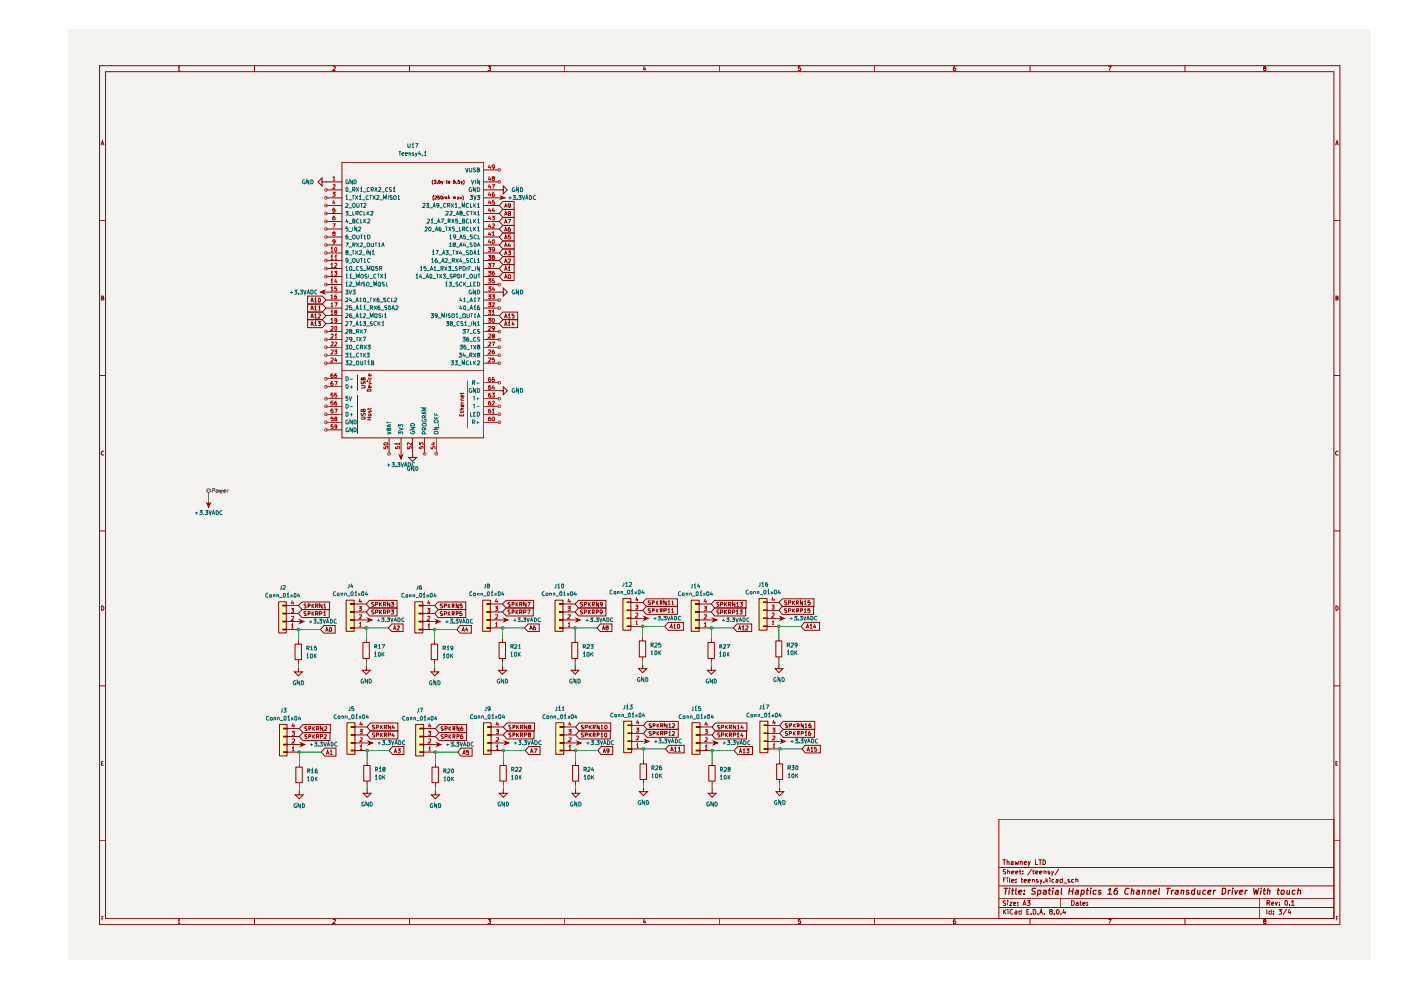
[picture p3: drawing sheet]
<svg xmlns="http://www.w3.org/2000/svg" width="297mm" height="210mm" viewBox="0 0 297 210" stroke-linecap="round" stroke-linejoin="round" font-family="sans-serif">
<path d="M14.5 6.4h276.1v197.1h-276.1z" fill="#f5f3ef"/>
<g fill="none" stroke="#910000" stroke-width=".21">
<path d="M21.1 13.9h263v182.1h-263zM22.4 15.2h260.4v179.6h-260.4zM37.8 14.4l.2-.3v.8M37.8 14.9h.4M54 13.9v1.3M70.6 14.2l.4-.1 .1 .3-.5 .5h.5M86.8 13.9v1.3M103.5 14.1h.5l-.3 .3 .3 .1v.4h-.5M119.7 13.9v1.3M136.6 14.1l-.2 .6h.5M136.8 14.4v.5M152.6 13.9v1.3"/>
<path d="M169.7 14.1h-.4v.4l.4-.1v.5h-.4M185.4 13.9v1.3M202.6 14.1l-.4 .2-.1 .5 .1 .1h.4v-.5h-.4l-.1 .2M218.4 13.9v1.3M235 14.1h.6l-.5 .8M251.2 13.9v1.3M268.1 14.4l-.2-.2 .4-.1 .1 .2-.1 .1-.4 .1 .1 .4h.3l.1-.3-.1-.2M21.4 30.8l.3-1 .3 1M21.5 30.5h.5M283.2 30.8l.3-1 .2 1M283.2 30.5h.5M21.1 46.8h1.3"/>
<path d="M282.8 46.8h1.3M21.1 79.6h1.3M21.5 63.2l.5-.1v-.2l-.5-.1v.8h.4l.1-.2-.2-.2M282.8 79.6h1.3M283.2 63.2l.5-.1v-.2l-.5-.1v.8h.4l.1-.2-.2-.2M22 95.7a.44 .44 0 0 0-.5 .2 .44 .44 0 0 0 .1 .6l.4-.1M283.7 95.7a.44 .44 0 0 0-.5 .2 .44 .44 0 0 0 .1 .6l.4-.1M21.1 112.6h1.3M282.8 112.6h1.3M21.5 128.5a.47 .47 0 0 1 .5 .4 .47 .47 0 0 1-.5 .5zM283.2 128.5a.47 .47 0 0 1 .5 .4 .47 .47 0 0 1-.5 .5zM21.1 145.4h1.3"/>
<path d="M282.8 145.4h1.3M21.1 178.3h1.3M21.5 161.8h.4M22 161.4h-.5v.9h.5M211.8 173.7h71v21.1h-71zM282.8 178.3h1.3M283.2 161.8h.4M283.7 161.4h-.5v.9h.5M21.6 194.7h.3M22 194.3h-.4v.8M37.8 195.2l.2-.3v.9M37.8 195.8h.4"/>
<path d="M54 194.8v1.2M70.6 195l.5-.1v.3l-.5 .6h.5M86.8 194.8v1.2M103.5 194.9h.5l-.3 .4 .3 .1v.3h-.5M119.7 194.8v1.2M136.6 194.9l-.2 .6h.5M136.8 195.2v.6M152.6 194.8v1.2M169.7 194.9h-.4v.5l.4-.1v.5l-.4-.1M185.4 194.8v1.2M202.6 194.9h-.3l-.2 .7 .1 .2 .4-.1v-.4h-.4l-.1 .2M211.8 192.4h71"/>
<path d="M211.8 190.5h71M211.8 187.8h71M211.8 183.9h71M212.6 182.3h.6M212.7 192.8v1M212.7 186.6h.3M212.9 193.3l.4 .5M212.9 182.3v1M213.2 191.1h-.5v.3l.5 .2v.3h-.5M213.2 186.1h-.5v1M213.2 184.4h-.5l.1 .4 .4 .2-.1 .3h-.4M213.3 192.8l-.6 .6"/>
<path d="M213.5 182.7l.3-.1 .1 .2v.5M213.5 182.3v1M213.6 186.1v.1M213.6 186.5v.6M213.6 191v.1M213.6 184.8l.5-.1v.6M213.6 184.4v.9M213.6 191.3v.7M213.7 192.8v.1M213.7 193.2v.6M214.1 191.3h.5l-.5 .7h.5M214.1 186.1l.1 1"/>
<path d="M214.4 182.7h.4v.6h-.4v-.3l.4-.1M214.5 186.8l.5-.2-.1-.1-.4 .1v.4l.4 .1M214.5 185l.5-.1-.1-.2-.4 .1v.4l.4 .1M214.7 192.9l-.2-.1-.3 .3v.5l.3 .2h.2M214.9 191.6h.4v-.3l-.4 .1v.5h.4M215.2 193.2h.4v.6M215.2 182.6l.2 .7 .1-.4 .3 .4 .2-.7M215.3 185l.5-.1v-.2l-.5 .1v.4l.5 .1M215.4 187v.1M215.4 186.5v.1M215.6 193.4l-.4 .1 .1 .3h.3M215.8 191.9v.1"/>
<path d="M215.8 191.4v.1M216.1 184.7h.4M216.3 184.4v.9h.2M216.3 182.7h.4v.6M216.3 182.6v.7M216.5 193.2h-.4l-.1 .1 .2 .5h.3M216.5 192.8v1M216.5 186.5h.4M216.6 186.1v.9l.3 .1M216.9 192l.3-1 .3 1M216.9 185.2v.1M216.9 184.7v.1"/>
<path d="M216.9 191.7h.6M217.1 186.8l.5-.2-.1-.1-.4 .1v.4l.4 .1M217.2 183l.5-.1-.2-.3-.3 .2v.3v.2h.4M217.7 193.3h.3M217.8 191h.6l-.4 .4h.3l.1 .4-.2 .2-.4-.1M218 186.8l.5-.2-.1-.1-.4 .1v.4l.4 .1M218 182.6l.2 .7M218.2 192.8h-.5v1h.5M218.4 194.8v1.2M218.4 182.6l-.4 1M218.6 193.8h.1M218.7 184.3l-.8 1.2"/>
<path d="M218.9 186.6h.4v.5M218.9 186.5v.6M218.9 184.7h.4M219.1 192.8a.52 .52 0 0 1 .6 .5 .52 .52 0 0 1-.6 .5zM219.1 184.4v.8l.2 .1M219.5 182.3v1h.5M219.6 185l.5-.1-.1-.2-.4 .1v.4l.4 .1M220.1 193.8h.1M220.1 186.5h-.4v.2l.5 .3-.5 .1M220.2 182.3h.6M220.4 193.8l.4-1 .2 1M220.4 185l.5-.1-.1-.2-.4 .1v.4l.4 .1"/>
<path d="M220.5 193.5h.4M220.5 186.5l.3 .6M220.5 182.3v1M220.9 186.5l-.4 .9M221.1 182.3h.3l.2 .2v.5l-.1 .3h-.4zM221.3 193.8h.1M221.3 187v.1M221.3 184.8h.5v.5M221.3 184.7v.6M221.8 186.1v1M221.9 186.7l.3 .4M222.2 186.5l-.4 .3"/>
<path d="M222.5 184.7h-.3v.3l.4 .2-.4 .1M222.6 186.1v.1M222.6 186.5v.6M222.7 193.3l-.2-.3 .5-.2 .1 .3-.6 .3 .2 .4h.3l.1-.2-.1-.3M223 184.7l.1 .6M223.4 184.7l-.4 .9M223.5 186.5l-.5 .1v.4l.5 .1M223.5 193.8h.1M223.9 186.5h.4v.6h-.4l.1-.4 .3-.1M224 193l.3-.2 .3 .4-.3 .6-.3-.2zM224.5 184.3l-.9 1.2M224.9 193.8h.1"/>
<path d="M224.9 190.5v1.9M225.2 186.1v1h-.4v-.6h.4M225.5 187.2h.7M225.6 192.7l-.3 .8h.7M225.8 193.2v.6M226.8 186.5h-.4v.2l.5 .3-.5 .1M227.2 191a.52 .52 0 0 1 .6 .5 .52 .52 0 0 1-.6 .5zM227.7 186.5h-.4l-.1 .1 .1 .5h.4M228.1 186.6h.4v.5M228.1 186.1v1M228.2 191.4l.3-.1 .1 .2v.5M228.6 191.6h-.3l-.2 .1 .2 .3 .3-.1"/>
<path d="M229 191.3h.3M229.1 191v.8l.2 .2M229.6 191.6h.5l-.2-.3-.3 .2v.3l.1 .2 .3-.1M230.5 191.9v.1M230.5 191.4v.1M235 194.9h.6l-.5 .9M251.2 194.8v1.2M267 190.5v4.3M268.1 195.3l-.2-.3 .4-.1v.4l-.4 .1 .1 .4h.3l.1-.3-.1-.2M268.6 192.8v1M268.6 191.4h.5l.1-.3-.1-.2h-.5v1M268.9 191.4l.3 .5"/>
<path d="M269.5 193.2h-.3l-.2 .1 .1 .5h.4M269.5 192.8v1M269.6 191.6l.5-.1-.2-.2-.3 .1v.4l.1 .1h.3M270 193.8h.1M270 193.2v.1M270.4 191.3l.2 .6 .2-.6M271.1 192.8h.6l-.3 .4 .3 .2-.1 .4h-.5M271.3 191.9h.1M271.3 191.3v.1M272.4 191.1l.2-.2 .4 .2v.7l-.3 .1-.3-.1zM272.8 192.7l-.8 1.3M273.3 192.7l-.1 .8h.6"/>
<path d="M273.4 191.9h.1M273.6 193.2v.6M273.8 191.3l.3-.4v1M273.8 191.9h.6M283.3 194.7h.3M283.7 194.3h-.4v.8"/>
</g>
<g fill="none" stroke="#910000" stroke-width=".25">
<path d="M212.9 188.3h.7M213.3 188.3l-.2 1.3M214 188.8l-.1 .8M214.1 188.3v.1M214.5 188.8h.5M214.7 188.3l-.1 1.2 .2 .1M215.4 188.3l-.1 1.2 .2 .1M216 189.2l.6-.2v-.2h-.5l-.2 .6 .2 .2 .4-.1M217.1 189.5v.1M217.2 188.8v.1M219.6 188.3h-.6l-.2 .3a.46 .46 0 0 0 .6 .4v.5h-.7M220 189.5h.6v-.7h-.5l-.2 1.2"/>
<path d="M221.3 188.8h.5v.8M221.8 189l-.6 .3 .1 .3 .5-.1M222.3 188.8h.5M222.5 188.3l-.1 1.1 .3 .2M223.2 188.8l-.1 .8M223.3 188.3v.1M223.9 188.8h.4v.8M224.4 189l-.7 .3v.2l.2 .1 .4-.1M225.1 188.3l-.1 1.2 .2 .1M226.7 188.9h.7M226.8 188.3l-.2 1.3M227.5 188.3l-.1 1.3"/>
<path d="M228.1 188.8h.5l-.1 .8M228.6 189l-.6 .3 .1 .3 .4-.1M229.2 189.5h.6v-.7h-.5l-.2 1.2M230.3 188.8h.5M230.6 188.3l-.2 1.1 .3 .2M231.3 188.8l-.1 .8M231.3 188.3v.1M232.4 188.8h-.5l-.1 .2v.5h.6M233.5 188.8h-.5l-.1 .1v.2l.4 .1 .2 .2-.3 .2-.3-.1M234.9 189.6h.8M235 188.7l.4-.4-.2 1.3M236.9 188.3h-.3a1.11 1.11 0 0 0-.4 1.2h.6l.1-.6-.4-.1-.3 .2"/>
<path d="M239.4 188.4l-.6-.1a.7 .7 0 0 0-.3 .7 .7 .7 0 0 0 .5 .6l.2-.1M239.9 188.8h.5l-.1 .8M240 188.3l-.2 1.3M241.1 188.8h.5l-.1 .8M241.6 189l-.7 .3 .2 .3 .4-.1M242.3 188.8h.5l-.1 .8M242.3 188.8l-.1 .8M243.4 188.8h.6v.8M243.4 188.8v.8M244.5 189.2l.6-.2v-.2h-.5l-.1 .6 .1 .2 .5-.1M245.8 188.3l-.2 1.1 .2 .2M247.3 188.3h.8"/>
<path d="M247.7 188.3l-.2 1.3M248.4 188.8v.8M248.9 188.8h-.3l-.2 .2M249.3 188.8h.5l-.1 .8M249.8 189l-.7 .3 .2 .3 .4-.1M250.5 188.8h.5l-.1 .8M250.5 188.8l-.1 .8M252.1 188.8h-.4l-.1 .1v.2l.3 .1 .2 .2-.3 .2-.3-.1M253.3 188.8h-.5l-.2 .6 .2 .2 .4-.1M253.4 188.3l-.2 1.3M253.9 188.8v.7h.5M254.5 188.8l-.1 .8"/>
<path d="M255.6 188.8h-.5l-.1 .6 .2 .2 .4-.1M256.1 189.2l.6-.2v-.2h-.5l-.1 .6 .1 .2 .5-.1M257.3 188.8l-.1 .8M257.8 188.8h-.3l-.2 .2M259.2 188.3h.5a.91 .91 0 0 1-.1 1.2l-.5 .1zM260.5 188.8l-.1 .8M260.9 188.8h-.3l-.1 .2M261.3 188.8l-.1 .8M261.4 188.3l-.1 .1M261.8 188.8l.2 .8 .4-.8M262.8 189.2l.6-.2v-.2h-.5l-.2 .6 .2 .2 .4-.1M264.1 188.8l-.2 .8"/>
<path d="M264.4 188.8h-.2l-.2 .2M265.8 188.3l.2 1.3 .3-.9 .2 .9 .4-1.3M267.4 188.3v.1M267.4 188.8l-.2 .8M267.8 188.8h.5M268.1 188.3l-.2 1.1 .4 .2M268.8 188.8h.5l-.1 .8M268.8 188.3l-.1 1.3M270.8 188.8h.5M271 188.3l-.1 1.2 .2 .1M271.7 188.8h.5l.1 .2-.3 .6-.4-.2zM272.9 188.8l-.1 .7h.5"/>
<path d="M273.4 188.8l-.1 .8M274.6 188.8h-.5l-.2 .6 .3 .2 .3-.1M275.2 188.8h.5v.8M275.3 188.3l-.2 1.3"/>
</g>
<g fill="#ffb">
<path d="M59.3 153.6h1.6v6.7h-1.6z"/>
<path d="M73.6 153.3h1.7v6.7h-1.7z"/>
<path d="M117.7 127.3h1.7v6.6h-1.7z"/>
<path d="M132.3 153h1.7v6.6h-1.7z"/>
<path d="M117.9 153.3h1.7v6.7h-1.7z"/>
<path d="M132.1 127h1.7v6.6h-1.7z"/>
<path d="M146.6 127.3h1.7v6.6h-1.7z"/>
<path d="M161 127h1.7v6.6h-1.7z"/>
<path d="M59.1 127.6h1.6v6.6h-1.6z"/>
<path d="M88 127.6h1.7v6.6h-1.7z"/>
<path d="M102.4 127.3h1.6v6.6h-1.6z"/>
<path d="M73.4 127.3h1.7v6.6h-1.7z"/>
<path d="M102.6 153.3h1.6v6.7h-1.6z"/>
<path d="M88.2 153.6h1.7v6.7h-1.7z"/>
<path d="M161.1 153h1.7v6.6h-1.7z"/>
<path d="M146.8 153.3h1.6v6.7h-1.6z"/>
</g>
<g fill="none" stroke="#910000" stroke-width=".21">
<path d="M68.3 38.6v-.9l-.9 .9 .9 .8v-.8h.8M69.1 38.6h.1M69.1 38.6h3.4M72.5 34.4h30.1v58.4h-30.1zM91.8 38.1l-.2 .3 .2 .8M92 38.2h.4l-.2 .3h.2v.3h-.4M92.7 38.8v.1M93.3 38.2h-.2l-.1 .2v.4l.2 .1 .2-.3h-.4M93.6 38.4l.2 .5 .1-.5M94.6 38.4h.3M94.7 38.2v.6l.2 .1M95 38.5h.4l-.1 .4-.3-.1z"/>
<path d="M96.5 38.2h-.3l-.1 .4 .4-.1v.2l-.1 .2-.3-.1M96.8 38.8v.1M97.5 38.2h-.4v.4h.4l-.1 .3-.3-.1M97.7 38.4l.2 .5 .1-.5M98.2 38.1l.2 .3-.2 .8M102.6 38.6h3.3M102.6 36h3.3M69.1 42h3.4M69.1 53.6h3.4M69.1 55.2h3.4M69.1 56.9h3.4M69.1 58.6h3.4"/>
<path d="M69.1 51.9h3.4M69.1 50.2h3.4M69.1 48.6h3.4M69.1 46.9h3.4M69.1 45.3h3.4M69.1 43.6h3.4M69.1 40.3h3.4M92 41.4l-.2 .2v.7l.2 .2M92.1 41.6h.5v.3l-.5 .3h.5M93.2 41.5h-.4v.4l.3-.1 .1 .4-.4-.1M93.5 41.6l.2-.1 .1 .2v.5l-.4-.2zM94.1 41.9l.2-.1 .1 .4"/>
<path d="M94.1 41.8v.4M94.4 41.9l.3-.1v.4M94.9 42.2l.2-.7 .3 .7M95 42h.3M96.1 41.9l.3-.1v.4M96.1 41.8v.4M96.4 41.9l.2-.1v.4M97 41.8l.3 .1v.3h-.3v-.2h.3M97.6 41.8l.3 .4M97.9 41.8l-.3 .4M98.1 41.4l.1 .3v.5l-.1 .3M102.6 42h3.9"/>
<path d="M102.6 53.6h3.3M102.6 55.2h3.3M102.6 56.9h3.3M102.6 58.6h3.3M102.6 51.9h3.3M102.6 50.2h3.3M102.6 48.6h3.3M102.6 46.9h3.3M102.6 45.3h3.3M102.6 43.6h3.3M102.6 40.3h3.3M105.9 40.3h.8v-.9l.9 .9-.9 .8v-.8"/>
<path d="M105.9 40.3h.1M106.2 41.6l.8 .4-.8 .2 .3-.2zM106.6 46.1h2.4v1.7h-2.4l-.7-.9zM106.6 47.8h2.4v1.6h-2.4l-.7-.8zM106.6 44.4h2.4v1.7h-2.4l-.7-.8zM106.6 42.7h2.4v1.7h-2.4l-.7-.8zM106.6 56.1h2.4v1.7h-2.4l-.7-.9zM106.6 57.8h2.4v1.7h-2.4l-.7-.9zM106.6 49.4h2.4v1.7h-2.4l-.7-.9zM106.6 52.8h2.4v1.6h-2.4l-.7-.8zM106.6 51.1h2.4v1.7h-2.4l-.7-.9zM106.6 54.4h2.4v1.7h-2.4l-.7-.9z"/>
<path d="M107 47.4l.2-.9 .4 .9M107 49.1l.2-.9 .4 .9M107 45.7l.2-.9 .4 .9M107 44l.2-.8 .4 .8M107 57.4l.2-.9 .4 .9M107 59.1l.2-.9 .4 .9M107 50.7l.2-.9 .4 .9M107 54.1l.2-.9 .4 .9M107 52.4l.2-.9 .4 .9M107 55.8l.2-.9 .4 .9M107 47.1h.5M107 48.8h.5"/>
<path d="M107 45.4h.5M107 43.8h.5M107 57.1h.5M107 58.8h.5M107 50.5h.5M107 53.8h.5M107 52.1h.5M107 55.5h.5M107.7 46.5h.5l-.3 .9M107.7 56.8l.3-.3v.9M107.7 53.2h.5l-.2 .4h.2v.4h-.5M107.7 55h.5v.2l-.5 .6h.5"/>
<path d="M107.7 57.4h.5M107.8 58.3l.3-.1 .1 .2-.1 .6a.39 .39 0 0 1-.4-.2 .39 .39 0 0 1 .1-.5zM107.9 45.3l-.2-.2 .2-.3 .3 .1v.3l-.5 .1 .1 .4 .4-.1v-.3h-.1M108 51.5l-.3 .6h.5M108.1 48.2h-.2l-.2 .7 .2 .2 .3-.1v-.4h-.5M108.1 51.8v.6M108.2 43.6l-.3 .1-.2-.4h.5v.5l-.4 .2M108.2 49.8h-.4l-.1 .4h.5v.4h-.5M65.2 67.8h3.2l.7 .8-.7 .9h-3.2zM65.2 64.5h3.2l.7 .8-.7 .9h-3.2zM65.2 62.8h3.2l.7 .8-.7 .9h-3.2zM65.2 66.2h3.2l.7 .7-.7 .9h-3.2z"/>
<path d="M65.9 69l.3-.8 .3 .8M65.9 65.7l.3-.8 .3 .8M65.9 64.1l.3-.9 .3 .9M65.9 67.4l.3-.8 .3 .8M66 67.2h.4M66 68.9h.4M66 65.5h.4M66 63.8h.4M66.7 68.5l.2-.3v.8M66.7 65.2l.2-.3v.8M66.7 63.5l.2-.3v.9M66.7 66.8l.2-.2v.8"/>
<path d="M66.7 67.4h.5M66.7 69h.5M66.7 65.7h.5M66.7 64.1h.5M67.4 68.2h.5l-.2 .3 .2 .1v.4h-.5M67.5 65.2l.3-.3v.8M67.5 66.7l.3-.1 .1 .3-.5 .5h.5M67.5 65.7h.4M67.7 63.2l.2 .2-.1 .7h-.2l-.1-.2v-.5zM67.9 61.9l.9-.3-.4 .3 .4 .4zM68.4 61.9h4.1M69.1 60.3h3.4"/>
<path d="M69.1 63.6h3.4M69.1 65.3h3.4M69.1 66.9h3.4M69.1 68.6h3.4M69.1 70.3h3.4M69.1 72h3.4M69.1 73.6h3.4M69.1 75.3h3.4M69.1 77h3.4M72.5 78.6h30.1M75.8 79.5v3.3M78.7 79.4l-.1 .3h-.3l-.1-.3 .1-.1 .1 .4"/>
<path d="M102.6 60.3h3.3M102.6 61.9h3.3M102.6 63.6h3.3M102.6 65.3h3.3M102.6 66.9h3.3M102.6 68.6h3.3M102.6 70.3h3.3M102.6 72h3.3M102.6 73.6h3.3M102.6 75.3h3.3M102.6 77h3.3M105.9 66.9l.7-.7h3.2v1.6h-3.2z"/>
<path d="M105.9 61.9h.8v-.8l.9 .8-.9 .9v-.9M105.9 61.9h.1M106.6 67.8h3.2v1.7h-3.2l-.7-.9zM107 67.4l.2-.8 .4 .8M107 69l.2-.8 .4 .8M107 67.2h.5M107 68.9h.5M107.7 66.8l.3-.2v.8M107.7 68.5l.3-.3v.8M107.7 67.4h.5M107.7 69h.5M108.7 68.2l-.1 .6h.5"/>
<path d="M108.9 68.5v.5M109 66.6h-.4v.3h.4v.5h-.4M69.1 84.5h3.4M69.1 86.1h3.4M69.1 87.8h3.4M69.1 89.5h3.4M69.1 91.1h3.4M69.1 80.3h3.4M69.1 82h3.4M75.8 83.7v8.3M76.6 88.4l.8 .1v.4h-.8M76.6 81.7l.8 .1v.4l-.8 .1"/>
<path d="M76.7 87.6l-.1 .3 .1 .2 .3-.1 .2-.4 .2 .1v.4M76.7 80.9l-.1 .3 .1 .2 .3-.1 .2-.4 .2 .1v.4M77 86.9l.2-.2 .2 .1v.4h-.8v-.3l.4-.1v.4M77 80.3l.2-.2h.2v.5h-.8l.1-.5 .3 .1v.4M77.8 82.8l.3-.3h.4l.2 .4h-.9zM77.8 80.8h.1M77.8 89h.9M77.8 88.5h.9M78.2 81.1l.5 .2-.5 .2M78.2 80.1v.3h.4l.1-.3M78.2 87.8h.5v.3l-.5 .1zM78.2 87.2v.2h.1l.3-.3 .1 .3"/>
<path d="M78.2 80.8h.5M78.2 86.5v.3M78.3 88.5v.5M78.7 81.8v.4h-.5v-.4l.1-.1 .1 .5M78.7 86.5l-.1 .2h-.8M82.5 92.8v3.4M84.7 96.6l.3 .3 .3-.3-.3 .7zM85 92.8v4.1M87.5 96.2v.8h.8l-.8 .8-.9-.8h.9M87.5 96.2h.1M87.5 92.8v3.4M90 92.8v3.4"/>
<path d="M92.5 92.8v3.4M97.5 87.8v.4h.8v-.4M97.5 86.9h.8M97.7 85.2l.2 .3M97.7 83.3v.3M97.7 87.2v.3M97.7 85.5h.6M97.7 84.9h.6M97.9 87.8v.4M98.2 85.8v.4h-.3l-.2-.3 .3-.1 .1 .4M98.2 83.9v.3h-.4l-.1-.3 .3-.1 .1 .4M98.3 87.2l-.1 .2h-.7"/>
<path d="M98.3 86.6h-.5v.3M98.3 84.5h-.4l-.2 .2 .1 .2M98.3 83.3l-.1 .1h-.7M99.2 80.7v10.1M102.6 84.5h3.3M102.6 86.1h3.3M102.6 87.8h3.3M102.6 89.5h3.3M102.6 82.8h3.3M102.6 81.2h3.3M105.9 82.8h.8v-.8l.9 .8-.9 .9v-.9M105.9 82.8h.1"/>
<path d="M43.9 106.7l.3 .4 .4-.4-.4 .9zM44.2 106.4v.7M59.1 127.6h1.6v6.6h-1.6zM60 128.3h.7v.2h-.7zM60 130h.7v.2h-.7zM60 131.7h.7v.2h-.7zM60 133.4h.7v.2h-.7zM60.7 133.5h2.6M60.7 131.8h3.3M60.7 130.1h2.6M60.7 128.4h2.6M62.6 136.6h1.3v3.3h-1.3z"/>
<path d="M63.3 128.4l.7-.8h5.9v1.6h-5.9zM63.3 135.8v.8M63.3 139.9v.9M63.6 131.4l.9 .4-.9 .3 .4-.3zM64 129.2h5.8v1.7h-5.8l-.7-.8zM64.9 129.8h-.4v.3l.4 .1v.3h-.4M64.9 128.1h-.4v.3l.4 .1v.3h-.4M65.3 130.2l.4-.1v-.3l-.4-.1v.8M65.3 128.5l.4-.1-.1-.3h-.3v.8M66.2 128.1v.8M66.2 129.7v.8M66.2 130.1l.4 .4"/>
<path d="M66.2 128.4l.4 .5M66.6 129.7l-.4 .5M66.6 128.1l-.4 .4M66.9 130.2l.5-.1v-.3l-.5-.1v.8M66.9 128.5l.5-.1v-.3h-.5v.8M67.2 130.2l.2 .3M67.2 128.5l.2 .4M67.8 130.2h.3l.2-.2-.2-.3h-.3v.8M68.3 128.1v.8l-.5-.8v.8M68.6 129.9l.3-.2v.8M68.6 128.3l.3-.2v.8M68.6 130.5h.4"/>
<path d="M68.6 128.9h.5M68.7 132.6h2.4v1.6h-2.4l-.8-.7zM69 133.9l.3-.8 .3 .8M69.1 133.6h.4M69.9 133.1h.3l.1 .1v.5l-.2 .2-.2-.1zM73.4 127.3h1.7v6.6h-1.7zM74.3 128h.8v.1h-.8zM74.3 129.7h.8v.1h-.8zM74.3 131.4h.8v.1h-.8zM74.3 133.1h.8v.1h-.8zM75.1 131.4h3.2M75.1 133.1h2.6"/>
<path d="M75.1 129.8h2.6M75.1 128.1h2.6M76.9 136.2h1.4v3.4h-1.4zM77.7 135.4v.9M77.7 139.7v.7M78 131.1l.9 .3-.9 .4 .3-.4zM78.3 127.3h5.9v1.6h-5.9l-.6-.8zM78.3 128.9h5.9v1.7h-5.9l-.6-.8zM79.3 127.7h-.4l-.1 .2 .5 .3v.3h-.5M79.3 129.4l-.4-.1-.1 .2 .1 .3 .4 .1v.2l-.5 .1M79.6 128.1h.5v-.3l-.5-.1v.9M79.6 129.8h.5v-.4l-.5-.1v.9"/>
<path d="M80.5 127.7v.9M80.5 129.3v.9M80.6 128.1l.4 .5M80.6 129.8l.4 .4M81 127.7l-.5 .4M81 129.3l-.5 .5M81.3 128.1h.3l.2-.1-.1-.3h-.4v.9M81.3 129.8h.3l.2-.1-.2-.4h-.3v.9M81.5 128.1l.3 .5M81.5 129.8l.3 .4M82.2 129.8h.3l.2-.1-.2-.4h-.3v.9M82.7 127.7v.9l-.5-.9v.9"/>
<path d="M82.9 127.7h.5l-.2 .4h.2v.4h-.5M82.9 129.3h.5l-.2 .4 .2 .1v.3h-.5M83.1 132.3h2.4v1.6h-2.4l-.8-.8zM83.4 133.6l.3-.9 .2 .9M83.5 133.3h.3M84.2 132.8l.4-.1 .1 .2-.5 .7h.5M88 127.6h1.6v6.6h-1.6zM88.8 128.3h.9v.2h-.9zM88.8 130h.9v.2h-.9zM88.8 131.7h.9v.2h-.9zM88.8 133.4h.9v.2h-.9zM89.7 133.5h2.4"/>
<path d="M89.7 131.8h3.1M89.7 130.1h2.4M89.7 128.4h2.4M91.4 136.6h1.4v3.3h-1.4zM92.1 128.4l.8-.8h5.8v1.6h-5.8zM92.1 135.8v.8M92.1 139.9v.9M92.5 131.4l.8 .4-.8 .3 .3-.3zM92.9 129.2h5.8v1.7h-5.8l-.8-.8zM93.8 128.1h-.4l-.1 .1 .5 .3v.2l-.1 .2-.4-.1M93.8 129.8l-.3-.1-.2 .1 .1 .3 .4 .2v.2h-.5M94.2 128.5h.3l.2-.2-.1-.2h-.4v.8"/>
<path d="M94.2 130.2h.3l.2-.2-.2-.3h-.3v.8M95 128.1v.8M95 129.7v.8M95.1 128.4l.3 .5M95.1 130.1l.3 .4M95.4 128.1l-.4 .4M95.4 129.7l-.4 .5M95.9 128.5l.4-.1-.1-.3h-.3v.8M95.9 130.2l.4-.1v-.3l-.4-.1v.8M96 128.5l.3 .4M96 130.2l.3 .3M96.7 130.2l.4-.1v-.3l-.4-.1v.8"/>
<path d="M97.1 128.1v.8l-.4-.8v.8M97.6 132.6h2.3v1.6h-2.3l-.7-.7zM97.9 133.9l.3-.8 .3 .8M97.9 129.7h-.4v.4l.3-.1 .2 .2-.1 .3-.4-.1M98 128.1h-.4l-.1 .3h.5v.4h-.5M98 133.6h.4M98.9 133l-.2 .6h.6M99.2 133.3v.6M102.3 127.3h1.7v6.6h-1.7zM103.2 128h.8v.1h-.8zM103.2 129.7h.8v.1h-.8zM103.2 131.4h.8v.1h-.8z"/>
<path d="M103.2 133.1h.8v.1h-.8zM104 131.4h3.2M104 133.1h2.5M104 129.8h2.5M104 128.1h2.5M105.8 136.2h1.4v3.4h-1.4zM106.5 135.4v.9M106.5 139.7v.7M106.9 131.1l.8 .3-.8 .4 .3-.4zM107.3 128.9h5.8v1.7h-5.8l-.8-.8zM107.3 127.3h5.8v1.6h-5.8l-.8-.8zM108.1 129.4h-.4v.3l.4 .2v.3h-.4"/>
<path d="M108.1 127.7l-.4 .1v.3h.4v.4h-.4M108.6 129.8h.4v-.4l-.4-.1v.9M108.6 128.1h.4v-.3l-.4-.1v.9M109.4 127.7v.9M109.4 129.3v.9M109.5 129.8l.3 .4M109.5 128.1l.3 .5M109.8 129.3l-.4 .5M109.8 127.7l-.4 .4M110.2 129.8h.5v-.4l-.5-.1v.9M110.2 128.1h.5v-.3l-.5-.1v.9M110.4 129.8l.3 .4"/>
<path d="M110.4 128.1l.3 .5M111 129.8h.4l.1-.1-.1-.4h-.4v.9M111.5 127.7v.9l-.5-.9v.9M111.8 129.3h.6l-.4 .9M111.9 127.7h.5l-.4 .9M112 132.3h2.3v1.6h-2.3l-.8-.8zM112.3 133.6l.3-.9 .3 .9M112.4 133.3h.4M113.5 132.7h-.3l-.1 .7 .1 .2 .4-.1-.1-.4h-.4v.1M117.7 127.3h1.7v6.6h-1.7zM118.6 128h.8v.1h-.8zM118.6 129.7h.8v.1h-.8z"/>
<path d="M118.6 131.4h.8v.1h-.8zM118.6 133.1h.8v.1h-.8zM119.4 131.4h3.1M119.4 133.1h2.5M119.4 129.8h2.5M119.4 128.1h2.5M121.2 136.2h1.3v3.4h-1.3zM121.9 135.4v.9M121.9 139.7v.7M122.2 131.1l.8 .3-.8 .4 .3-.4zM122.6 128.9h5.9v1.7h-5.9l-.7-.8zM122.6 127.3h5.9v1.6h-5.9l-.7-.8z"/>
<path d="M123.6 129.4l-.4-.1-.2 .2 .1 .3 .5 .2-.1 .2h-.5M123.6 127.7h-.5l-.1 .2 .5 .2 .1 .3-.2 .2-.4-.1M123.9 129.8h.3l.2-.1-.2-.4h-.3v.9M123.9 128.1h.3l.2-.1-.1-.3h-.4v.9M124.7 127.7v.9M124.7 129.3v.9M124.8 129.8l.5 .4M124.8 128.1l.5 .5M125.3 129.3l-.6 .5M125.3 127.7l-.6 .4M125.6 129.8h.4l-.1-.5h-.3v.9M125.6 128.1h.3l.1-.4h-.4v.9"/>
<path d="M125.8 129.8l.2 .4M125.8 128.1l.2 .5M126.4 129.8h.5v-.4l-.5-.1v.9M126.9 127.7v.9l-.5-.9v.9M127.3 132.3h2.4v1.6h-2.4l-.7-.8zM127.7 129.8l-.2 .1-.3-.1 .2-.5 .3 .2v.3l-.2 .4h-.2M127.7 128.1l-.3 .1-.1-.4h.4v.5l-.3 .3M127.7 133.6l.3-.9 .2 .9M127.8 133.3h.3M128.6 133.1l-.1-.3 .4-.1v.4h-.4v.4l.1 .1 .4-.2-.2-.3M132.1 126.9h1.7v6.7h-1.7zM133 127.6h.8v.2h-.8z"/>
<path d="M133 129.3h.8v.2h-.8zM133 131h.8v.2h-.8zM133 132.7h.8v.2h-.8zM133.8 132.8h2.5M133.8 131.1h3.1M133.8 129.4h2.5M133.8 127.7h2.5M135.5 135.9h1.4v3.4h-1.4zM136.3 135.1v.8M136.3 139.3v.8M136.6 130.8l.8 .3-.8 .3 .3-.3zM137 127h6.6v1.6h-6.6l-.7-.9z"/>
<path d="M137 128.6h6.6v1.7h-6.6l-.7-.9zM138 127.4l-.6 .1v.2l.5 .1 .1 .2-.2 .2-.4-.1M138 129.1h-.6v.2l.6 .4-.1 .1h-.5M138.3 127.8h.3l.1-.3-.4-.1v.8M138.3 129.5h.3l.1-.4h-.4v.7M139.1 127.4v.8M139.1 129.1v.7M139.2 127.7l.4 .5M139.2 129.4l.4 .4M139.6 127.4l-.5 .4M139.6 129.1l-.5 .4M140 127.8l.4-.1-.1-.3h-.3v.8"/>
<path d="M140 129.5l.4-.1v-.3h-.4v.7M140.2 127.8l.2 .4M140.2 129.5l.2 .3M140.7 129.5l.6-.1v-.3h-.6v.7M141.3 127.4v.8l-.6-.8v.8M141.6 127.6l.2-.2v.8M141.6 129.2l.2-.1v.7M141.6 128.2h.5M141.6 129.8h.4M141.7 132h3.2v1.6h-3.2l-.8-.8zM142 133.2l.4-.8 .2 .8M142.1 133h.4"/>
<path d="M142.4 129.2l.2-.1v.7M142.4 129.8h.5M142.4 127.6l.2-.2v.8M142.4 128.2h.5M142.9 132.6l.1-.2v.8M142.9 133.2h.4M143.7 132.4a.43 .43 0 0 1 .4 .4 .43 .43 0 0 1-.3 .4l-.2-.1zM146.5 127.3h1.7v6.6h-1.7zM147.4 128h.9v.1h-.9zM147.4 129.7h.9v.1h-.9zM147.4 131.4h.9v.1h-.9zM147.4 133.1h.9v.1h-.9z"/>
<path d="M148.3 131.4h3.2M148.3 133.1h2.5M148.3 129.8h2.5M148.3 128.1h2.5M150.1 136.2h1.4v3.4h-1.4zM150.8 135.4v.9M150.8 139.7v.7M151.2 131.1l.8 .3-.8 .4 .3-.4zM151.5 128.9h6.6v1.7h-6.6l-.7-.8zM151.5 127.3h6.7v1.6h-6.7l-.7-.8zM152.4 129.4h-.4v.4l.4 .1-.1 .3h-.3M152.4 127.7h-.4v.4l.4 .1v.3h-.4"/>
<path d="M152.8 129.8h.5v-.4l-.5-.1v.9M152.8 128.1h.5v-.3l-.5-.1v.9M153.6 127.7v.9M153.6 129.3v.9M153.8 129.8l.3 .4M153.8 128.1l.3 .5M154.1 129.3l-.5 .5M154.1 127.7l-.5 .4M154.5 129.8h.3l.2-.1-.2-.4h-.3v.9M154.5 128.1h.3l.2-.1-.1-.3h-.4v.9M154.6 129.8l.4 .4M154.6 128.1l.4 .5"/>
<path d="M155.3 129.8h.3l.2-.1-.2-.4h-.3v.9M155.8 127.7v.9l-.5-.9v.9M156.1 129.6l.2-.3v.9M156.1 130.2h.5M156.2 128l.2-.3v.9M156.2 128.6h.5M156.2 132.3h3.2v1.6h-3.2l-.7-.8zM156.6 133.6l.2-.9 .3 .9M156.7 133.3h.3M156.8 129.3h.5l-.2 .4 .2 .1v.3h-.5M156.9 127.7h.5l-.2 .4h.2v.3l-.1 .2-.4-.1M157.3 133l.3-.3v.9"/>
<path d="M157.3 133.6h.5M158.2 132.8l.3-.1 .1 .4-.5 .5h.5M160.9 126.9h1.7v6.7h-1.7zM161.8 127.6h.9v.2h-.9zM161.8 129.3h.9v.2h-.9zM161.8 131h.9v.2h-.9zM161.8 132.7h.9v.2h-.9zM162.7 132.8h2.4M162.7 131.1h3.1M162.7 129.4h2.4M162.7 127.7h2.4M164.5 135.9h1.3v3.4h-1.3z"/>
<path d="M165.1 135.1v.8M165.1 139.3v.8M165.5 130.8l.8 .3-.8 .3 .3-.3zM165.9 127h6.7v1.6h-6.7l-.8-.9zM165.9 128.6h6.6v1.7h-6.6l-.8-.9zM166.8 127.4h-.4l-.1 .2 .2 .2h.2l.1 .3-.1 .1-.4-.1M166.8 129.1l-.5 .1 .1 .2 .4 .3-.1 .1h-.4M167.2 127.8h.4v-.4h-.4v.8M167.2 129.5h.3l.2-.3-.5-.1v.7M168 127.4v.8M168 129.1v.7M168.1 127.7l.4 .5"/>
<path d="M168.1 129.4l.4 .4M168.5 127.4l-.5 .4M168.5 129.1l-.5 .4M168.9 127.8h.3l.1-.3-.4-.1v.8M168.9 129.5h.3l.1-.4h-.4v.7M169 127.8l.3 .4M169 129.5l.3 .3M169.7 129.5l.4-.1v-.3h-.4v.7M170.1 127.4v.8l-.4-.8v.8M170.5 129.2l.2-.1v.7M170.5 129.8h.5M170.5 127.6l.2-.2v.8"/>
<path d="M170.5 132h3.3v1.6h-3.3l-.6-.8zM170.5 128.2h.5M170.9 133.2l.3-.8 .3 .8M171 133h.4M171.7 127.4h-.4v.4l.4-.1 .1 .4-.2 .1-.3-.1M171.7 129.1h-.4l-.1 .3h.5v.4h-.5M171.7 132.6l.3-.2v.8M171.7 133.2h.5M172.7 132.4l-.2 .6h.5M172.9 132.6v.6M59.3 153.6h1.6v6.7h-1.6zM60.1 154.4h.8v.2h-.8z"/>
<path d="M60.1 156.1h.8v.2h-.8zM60.1 157.8h.8v.1h-.8zM60.1 159.4h.8v.2h-.8zM60.9 157.9h3.2M60.9 159.5h2.5M60.9 156.2h2.5M60.9 154.5h2.5M63.3 141.6v.9h.8l-.8 .8-.9-.8h.9M63.3 141.6h.1M63.8 157.5l.8 .4-.8 .3 .3-.3zM64.2 153.6h5.8v1.7h-5.8l-.8-.8zM64.2 155.3h5.8v1.7h-5.8l-.8-.8z"/>
<path d="M65.1 154.1h-.5l.1 .4 .4 .1v.3h-.5M65.1 155.8h-.5v.3l.5 .2v.3h-.5M65.5 154.6l.4-.1v-.4h-.4v.8M65.5 156.2h.3l.1-.4-.4-.1v.9M66.3 154.1v.8M66.3 155.7v.9M66.4 154.5l.3 .4M66.4 156.1l.3 .5M66.7 154.1l-.4 .5M66.7 155.7l-.4 .6M67.1 154.6l.5-.1v-.4h-.5v.8M67.1 156.2h.4l.1-.4-.5-.1v.9"/>
<path d="M67.3 154.6l.3 .3M67.3 156.2l.3 .4M67.9 156.2h.5v-.3l-.1-.2h-.4v.9M68.4 154.1v.8l-.5-.8v.8M68.8 154.1h.3l.2 .1-.5 .7h.5M68.8 155.8h.4v.3l-.5 .5h.5M68.9 158.6h2.3v1.7h-2.3l-.8-.8zM69.2 160l.3-.9 .3 .9M69.3 159.7h.4M70 159.3l.2-.2v.9M70 160h.5M73.6 153.2h1.7v6.7h-1.7z"/>
<path d="M74.5 154.1h.8v.1h-.8zM74.5 155.7h.8v.2h-.8zM74.5 157.4h.8v.2h-.8zM74.5 159h.8v.2h-.8zM75.3 157.5h3.2M75.3 159.1h2.5M75.3 155.8h2.5M75.3 154.1h2.5M77.7 141.3v.8h.8l-.8 .9-.9-.9h.9M77.7 141.3h.1M78.2 157.2l.8 .3-.8 .4 .3-.4zM78.5 153.3h5.9v1.7h-5.9l-.7-.9z"/>
<path d="M78.5 155h5.9v1.7h-5.9l-.7-.9zM79.4 153.8l-.5 .1 .1 .2 .4 .2v.2l-.5 .1M79.4 155.5l-.3-.1-.2 .2 .2 .2 .3 .1v.3l-.5 .1M79.8 154.2h.3l.2-.3-.5-.1v.8M79.8 155.8h.4l.1-.2-.2-.2h-.3v.9M80.6 153.8v.8M80.6 155.4v.9M80.8 154.1l.3 .5M80.8 155.7l.3 .6M81.1 153.8l-.5 .4M81.1 155.4l-.5 .5M81.5 154.2h.3l.2-.3-.5-.1v.8"/>
<path d="M81.5 155.8h.4l.1-.2-.2-.2h-.3v.9M81.6 154.2l.4 .4M81.6 155.8l.4 .5M82.3 155.8h.4l.1-.2-.1-.2h-.4v.9M82.8 153.8v.8l-.5-.8v.8M83.3 158.3h2.3v1.7h-2.3l-.8-.9zM83.3 153.7l-.1 .6h.5M83.3 155.4l-.2 .6h.5M83.5 154.1v.5M83.5 155.7v.6M83.6 159.6l.2-.8 .3 .8M83.7 159.4h.3"/>
<path d="M84.4 158.8h.5l-.3 .2 .3 .2v.3l-.2 .1h-.3M88.1 153.6h1.7v6.7h-1.7zM89 154.4h.9v.2h-.9zM89 156.1h.9v.2h-.9zM89 157.8h.9v.1h-.9zM89 159.4h.9v.2h-.9zM89.9 157.9h3.1M89.9 159.5h2.4M89.9 156.2h2.4M89.9 154.5h2.4M92.1 141.6v.9h.9l-.9 .8-.7-.8h.7M92.1 141.6h.1"/>
<path d="M92.7 157.5l.8 .4-.8 .3 .3-.3zM93.1 153.6h5.8v1.7h-5.8l-.8-.8zM93.1 155.3h5.8v1.7h-5.8l-.8-.8zM94 154.1h-.3l-.2 .1 .1 .3 .4 .2-.1 .2h-.4M94 155.8l-.3-.1-.2 .2 .5 .4-.1 .3h-.4M94.3 154.6h.4l.2-.4-.2-.1h-.4v.8M94.3 156.2h.5l.1-.3-.2-.2h-.4v.9M95.2 154.1v.8M95.2 155.7v.9M95.3 154.5l.3 .4M95.3 156.1l.3 .5M95.6 154.1l-.4 .5"/>
<path d="M95.6 155.7l-.4 .6M96 154.6l.5-.1v-.4h-.5v.8M96 156.2h.4l.1-.4-.5-.1v.9M96.2 154.6l.3 .3M96.2 156.2l.3 .4M96.9 156.2h.3l.1-.4-.4-.1v.9M97.3 154.1v.8l-.4-.8v.8M97.7 158.6h2.4v1.7h-2.4l-.6-.8zM98.1 154.1h-.3l-.2 .6 .1 .2 .5-.1v-.3l-.2-.1-.4 .2M98.1 155.7l-.5 .3v.5l.5 .1v-.5h-.4l-.1 .2M98.1 160l.3-.9 .3 .9M98.2 159.7h.4"/>
<path d="M99.3 159.1h-.4v.4h.4v.4h-.4M102.5 153.2h1.6v6.7h-1.6zM103.4 154.1h.8v.1h-.8zM103.4 155.7h.8v.2h-.8zM103.4 157.4h.8v.2h-.8zM103.4 159h.8v.2h-.8zM104.2 157.5h3.2M104.2 159.1h2.5M104.2 155.8h2.5M104.2 154.1h2.5M106.5 141.3v.8h.9l-.9 .9-.8-.9h.8M106.5 141.3h.1"/>
<path d="M107 157.2l.9 .3-.9 .4 .4-.4zM107.5 153.3h5.8v1.7h-5.8l-.8-.9zM107.5 155h5.7v1.7h-5.7l-.8-.9zM108.3 153.8h-.4v.3l.4 .2-.1 .3h-.3M108.3 155.5h-.4v.2l.4 .2-.1 .4h-.3M108.7 154.2l.5-.1v-.3h-.5v.8M108.7 155.8h.4l.1-.3-.5-.1v.9M109.5 153.8v.8M109.5 155.4v.9M109.7 154.1l.3 .5M109.7 155.7l.3 .6M110 153.8l-.5 .4"/>
<path d="M110 155.4l-.5 .5M110.3 154.2l.6-.1v-.3h-.6v.8M110.3 155.8h.5l.1-.3-.6-.1v.9M110.6 154.2l.3 .4M110.6 155.8l.3 .5M111.2 155.8h.4l.1-.2-.2-.2h-.3v.9M111.7 153.8v.8l-.5-.8v.8M112.1 158.3h2.4v1.7h-2.4l-.7-.9zM112.1 155.7v-.3l.4 .1v.2l-.5 .1v.4l.4 .1 .1-.5-.2-.1M112.2 154.1l-.2-.1 .1-.2 .5 .1-.2 .2h-.3v.5h.4l.1-.3-.2-.2M112.5 159.6l.2-.8 .4 .8M112.6 159.4h.4"/>
<path d="M113.2 158.8h.6l-.4 .8M117.8 153.2h1.7v6.7h-1.7zM118.7 154.1h.9v.1h-.9zM118.7 155.7h.9v.2h-.9zM118.7 157.4h.9v.2h-.9zM118.7 159h.9v.2h-.9zM119.6 157.5h3.1M119.6 159.1h2.4M119.6 155.8h2.4M119.6 154.1h2.4M121.9 141.3v.8h.8l-.8 .9-.8-.9h.8M121.9 141.3h.1"/>
<path d="M122.4 157.2l.8 .3-.8 .4 .3-.4zM122.8 153.3h6.7v1.7h-6.7l-.8-.9zM122.8 155h6.6v1.7h-6.6l-.8-.9zM123.7 153.8l-.5 .1 .1 .2 .4 .3-.1 .2h-.4M123.7 155.5l-.3-.1-.2 .2 .5 .4-.1 .3h-.4M124.1 154.2h.3l.2-.3-.5-.1v.8M124.1 155.8h.4l.1-.2-.2-.2h-.3v.9M124.9 153.8v.8M124.9 155.4v.9M125 154.1l.4 .5M125 155.7l.4 .6M125.4 153.8l-.5 .4"/>
<path d="M125.4 155.4l-.5 .5M125.8 154.2l.4-.1v-.3h-.4v.8M125.8 155.8h.4v-.3l-.4-.1v.9M125.9 154.2l.3 .4M125.9 155.8l.3 .5M126.6 155.8h.3l.1-.3-.4-.1v.9M127 153.8v.8l-.4-.8v.8M127.4 155.7l.2-.3v.9M127.4 156.3h.5M127.5 154l.1-.2v.8M127.5 158.3h2.4v1.7h-2.4l-.7-.9zM127.5 154.6h.4"/>
<path d="M127.9 159.6l.2-.8 .3 .8M127.9 159.4h.4M128.2 153.9l.4-.1 .1 .5-.1 .3h-.3zM128.2 155.5l.3-.1 .1 .2v.6a.39 .39 0 0 1-.5-.2 .39 .39 0 0 1 .1-.5zM129.1 159.1l-.1 .2-.4-.1v-.3l.5-.1v.2l-.1 .6h-.3M132.2 152.9h1.7v6.7h-1.7zM133.1 153.7h.9v.2h-.9zM133.1 155.4h.9v.2h-.9zM133.1 157.1h.9v.2h-.9zM133.1 158.7h.9v.2h-.9zM134 158.8h2.4M134 157.2h3.1"/>
<path d="M134 155.5h2.4M134 153.8h2.4M136.3 140.9v.9h.8l-.8 .8-.9-.8h.9M136.3 140.9h.1M136.8 156.8l.8 .4-.8 .3 .3-.3zM137.2 153h6.6v1.6h-6.6l-.8-.8zM137.2 154.6h6.6v1.7h-6.6l-.8-.8zM138.1 153.5h-.5v.2l.4 .2 .1 .2-.5 .1M138.1 155.2h-.5v.2l.5 .3-.1 .2h-.4M138.5 153.9h.3l.1-.4h-.4v.7M138.5 155.5h.4v-.3l-.4-.1v.8M139.3 153.5v.7"/>
<path d="M139.3 155.1v.8M139.4 153.8l.3 .4M139.4 155.5l.3 .4M139.7 153.5l-.4 .4M139.7 155.1l-.4 .5M140.1 153.9l.5-.1v-.3h-.5v.7M140.1 155.5h.5v-.3l-.5-.1v.8M140.3 153.9l.3 .3M140.3 155.5l.3 .4M140.9 155.5h.5v-.3l-.5-.1v.8M141.4 153.5v.7l-.5-.7v.7M141.8 153.6l.2-.1v.7"/>
<path d="M141.8 155.3l.2-.2v.8M141.8 154.2h.5M141.8 155.9h.4M141.8 158h3.3v1.6h-3.3l-.7-.8zM142.2 159.3l.2-.8 .4 .8M142.3 159h.4M142.5 155.2l.4-.1 .1 .1-.5 .7h.5M142.6 153.5h.3l.1 .3-.5 .4h.5M143 158.7l.2-.2v.8M143 159.3h.5M143.8 158.7l.2-.2v.8M143.8 159.3h.5"/>
<path d="M146.7 153.2h1.7v6.7h-1.7zM147.6 154.1h.8v.1h-.8zM147.6 155.7h.8v.2h-.8zM147.6 157.4h.8v.2h-.8zM147.6 159h.8v.2h-.8zM148.4 157.5h3.3M148.4 159.1h2.6M148.4 155.8h2.6M148.4 154.1h2.6M150.8 141.3v.8h.9l-.9 .9-.8-.9h.8M150.8 141.3h.1M151.3 157.2l.9 .3-.9 .4 .4-.4z"/>
<path d="M151.7 155h6.6v1.7h-6.6l-.7-.9zM151.7 153.3h6.7v1.7h-6.7l-.7-.9zM152.6 155.5h-.4v.2l.4 .2-.1 .4h-.3M152.6 153.8h-.4v.3l.4 .2-.1 .3h-.3M152.9 155.8h.5v-.3l-.5-.1v.9M152.9 154.2l.5-.1v-.3h-.5v.8M153.8 153.8v.8M153.8 155.4v.9M154 155.7l.3 .6M154 154.1l.3 .5M154.3 155.4l-.5 .5M154.3 153.8l-.5 .4"/>
<path d="M154.6 155.8h.5v-.2l-.1-.2h-.4v.9M154.6 154.2h.4l.1-.3-.5-.1v.8M154.8 155.8l.3 .5M154.8 154.2l.3 .4M155.5 155.8h.4l.1-.2-.2-.2h-.3v.9M156 153.8v.8l-.5-.8v.8M156.2 155.7l.3-.3v.9M156.2 156.3h.5M156.3 154l.3-.2v.8M156.3 154.6h.4M156.4 158.3h3.1v1.7h-3.1l-.8-.9zM156.7 159.6l.3-.8 .3 .8"/>
<path d="M156.8 159.4h.4M157.3 155.4l-.2 .6h.5M157.3 153.7l-.2 .6h.5M157.4 155.7v.6M157.5 159l.3-.2v.8M157.5 154.1v.5M157.5 159.6h.5M158.3 158.8h.5l-.3 .2 .3 .1v.5h-.5M161.1 152.9h1.7v6.7h-1.7zM162 153.7h.8v.2h-.8zM162 155.4h.8v.2h-.8zM162 157.1h.8v.2h-.8z"/>
<path d="M162 158.7h.8v.2h-.8zM162.8 158.8h2.5M162.8 157.2h3.2M162.8 155.5h2.5M162.8 153.8h2.5M165.1 140.9v.9h.9l-.9 .8-.7-.8h.7M165.1 140.9h.1M165.6 156.8l.9 .4-.9 .3 .4-.3zM166.1 153h6.6v1.6h-6.6l-.8-.8zM166.1 154.6h6.6v1.7h-6.6l-.8-.8zM167 153.5h-.5l.5 .6-.5 .1M167 155.2l-.3-.1-.2 .1 .1 .3 .4 .2-.1 .2h-.4"/>
<path d="M167.3 153.9h.4l.1-.4h-.5v.7M167.3 155.5h.5v-.3l-.1-.1h-.4v.8M168.2 153.5v.7M168.2 155.1v.8M168.3 153.8l.4 .4M168.3 155.5l.4 .4M168.7 153.5l-.5 .4M168.7 155.1l-.5 .5M169 153.9h.4v-.4h-.4v.7M169 155.5h.4v-.3l-.4-.1v.8M169.2 153.9l.2 .3M169.2 155.5l.2 .4"/>
<path d="M169.9 155.5h.4v-.3l-.4-.1v.8M170.3 153.5v.7l-.4-.7v.7M170.6 153.6l.3-.1v.7M170.6 155.3l.3-.2v.8M170.6 154.2h.5M170.6 155.9h.5M170.7 158h3.2v1.6h-3.2l-.7-.8zM171.1 159.3l.3-.8 .2 .8M171.1 159h.5M171.8 155.1l-.2 .1-.2 .5 .1 .2 .4-.1v-.3l-.3-.1-.2 .2M171.9 153.5l-.4 .1v.5h.5l-.2-.4-.3 .2M171.9 158.7l.3-.2v.8"/>
<path d="M171.9 159.3h.5M173.1 158.5h-.4v.3h.4l.1 .3-.2 .2-.3-.1M62.7 162.6h1.4v3.3h-1.4zM63.4 167.7v.8h.9l-.9 .9-.8-.9h.8M63.4 167.7h.1M63.4 161.8v.9M63.4 166v.8M77.1 162.3h1.4v3.3h-1.4zM77.8 167.3v.9h.9l-.9 .8-.8-.8h.8M77.8 167.3h.1M77.8 161.5v.8M77.8 165.7v.8"/>
<path d="M91.6 162.6h1.3v3.3h-1.3zM92.3 167.7v.8h.9l-.9 .9-.8-.9h.8M92.3 167.7h.1M92.3 161.8v.9M92.3 166v.8M106 162.3h1.3v3.3h-1.3zM106.7 167.3v.9h.9l-.9 .8-.8-.8h.8M106.7 167.3h.1M106.7 161.5v.8M106.7 165.7v.8M121.4 162.3h1.3v3.3h-1.3zM122 167.3v.9h.9l-.9 .8-.7-.8h.7"/>
<path d="M122 167.3h.1M122 161.5v.8M122 165.7v.8M135.7 162h1.4v3.3h-1.4zM136.4 167v.9h.9l-.9 .8-.8-.8h.8M136.4 167h.1M136.4 161.2v.8M136.4 165.3v.9M150.3 162.3h1.3v3.3h-1.3zM151 167.3v.9h.8l-.8 .8-.9-.8h.9M151 167.3h.1M151 161.5v.8"/>
<path d="M151 165.7v.8M164.7 162h1.2v3.3h-1.2zM165.3 167v.9h.8l-.8 .8-.8-.8h.8M165.3 167h.1M165.3 161.2v.8M165.3 165.3v.9"/>
</g>
<g fill="none" stroke="#b90000" stroke-width=".21">
<path d="M70.6 37.7l.2-.2v.8M70.6 39.2h.4l.1 .1-.5 .7h.5M70.6 38.3h.5M103.7 39.1l-.1 .6h.5M103.7 37.4l-.1 .7h.5M103.7 34.9l-.1 .6h.5M104 35.3v.5M104 37.7v.6M104 39.4v.6M104.3 39.2h.5l-.3 .8M104.5 37.8l-.2-.2 .1-.1h.4v.3l-.5 .2 .2 .3 .3-.2-.1-.3M104.8 35.3h-.5l.2-.4 .3 .2v.3l-.1 .4h-.3"/>
<path d="M70.1 52.7l.3-.2v.8M70.1 54.4l.3-.3v.9M70.1 56.1l.3-.3v.9M70.1 57.7l.3-.2v.9M70.1 59.4l.3-.3v.9M70.1 53.3h.5M70.1 55h.5M70.1 56.7h.5M70.1 58.4h.5M70.1 60h.5M70.6 47.5h.5l-.4 .8M70.6 40.8h.5l-.4 .3 .4 .2-.1 .3-.4-.1"/>
<path d="M70.7 49.5l-.1-.2 .1-.2 .4 .2-.5 .4 .1 .3 .4-.2-.2-.3M70.7 42.5l-.1 .6h.5M70.9 57.5h.5l-.3 .3 .3 .1v.4h-.5M71 54.4l.2-.3v.9M71 55.9l.3-.1 .1 .4-.5 .5h.5M71 44.2h-.4v.4l.4-.1 .1 .3-.2 .2-.3-.1M71 45.8h-.3l-.1 .4v.4h.4l.1-.3-.2-.2-.3 .2M71 55h.4M71 42.7v.6M71.1 51.2l-.4 .2-.1-.2v-.4h.4l.1 .2-.2 .6-.3 .1M71.1 52.5l.3 .1-.1 .7h-.2l-.1-.2v-.5zM71.1 59.1l-.1 .6h.5"/>
<path d="M71.3 59.5v.5M103.5 59.1h.6l-.4 .4 .4 .1-.1 .4-.5-.1M103.5 57.5h.6l-.4 .3 .4 .2v.2l-.2 .2-.4-.1M103.5 55.8h.6l-.4 .4h.3l.1 .3-.2 .2-.4-.1M103.5 54.1h.6l-.4 .4h.3v.5l-.5-.1M103.5 52.5h.6l-.4 .3 .4 .2-.1 .3-.5-.1M103.7 50.8l-.1 .6h.5M103.7 49.1l-.1 .6h.5M103.7 47.5l-.1 .5h.5M103.7 45.8l-.1 .6h.5M103.7 44.1l-.1 .6h.5M103.7 42.5l-.1 .6h.5"/>
<path d="M103.7 40.8l-.1 .6h.5M104 41.1v.5M104 42.7v.6M104 44.4v.6M104 46.1v.5M104 47.8v.5M104 49.4v.6M104 51.1v.6M104.3 55.8h.5l-.3 .9M104.3 49.4l.3-.3v.9M104.3 47.5h.4l.1 .1-.5 .7h.5M104.3 45.8h.5l-.2 .3 .2 .2v.2l-.5 .1"/>
<path d="M104.3 50h.5M104.4 50.9l.2-.1a.39 .39 0 0 1 .3 .5 .39 .39 0 0 1-.5 .3zM104.5 54.5l-.2-.2 .4-.2 .1 .3-.5 .3 .1 .3h.4v-.3l-.1-.2M104.6 44.1l-.3 .6h.5M104.8 59.1h-.4l-.1 .5 .4-.1 .1 .1v.4l-.5-.1M104.8 57.5h-.3l-.2 .4v.3l.4 .2 .1-.4-.1-.2-.4 .2M104.8 42.5h-.4l-.1 .4 .5-.1v.5l-.5-.1M104.8 40.8l-.3 .1-.2 .3 .1 .4h.4v-.3l-.1-.2-.4 .2M104.8 44.4v.6M104.8 52.9l-.1 .1-.4-.1 .2-.4 .3 .1v.4l-.1 .3h-.3M70.1 61.1l.3-.3v.9M70.1 62.8l.3-.3v.9"/>
<path d="M70.1 64.4l.3-.2v.8M70.1 66.1l.3-.3v.9M70.1 67.8l.3-.3v.9M70.1 69.3h.5v.3l-.5 .5h.5M70.1 70.9h.5v.3l-.5 .5h.5M70.1 72.6h.5v.3l-.5 .5h.5M70.1 74.3h.5v.2l-.5 .6h.5M70.1 76h.5v.2l-.5 .6h.5M70.1 61.7h.5M70.1 63.4h.5M70.1 65h.5M70.1 66.7h.5"/>
<path d="M70.1 68.4h.5M70.6 79.2l-.4 .2-.1 .5 .1 .2 .4-.1v-.5h-.4l-.1 .2M70.9 64.2h.6l-.4 .8M70.9 74.2h.5l-.3 .3 .3 .1v.4h-.5M71 71.1l.2-.3v.9M71 72.6h.4v.3l-.5 .5h.5M71 71.7h.4M71.1 69.2h.2l.1 .2v.5l-.2 .2-.2-.2zM71.1 66.3l-.1-.1v-.3l.2-.1 .2 .1v.3l-.4 .1 .1 .4 .3-.1v-.3h-.2M71.1 75.8l-.1 .6h.5M71.3 62.5l-.3 .2v.6h.4l-.1-.4h-.3M71.3 79.2l-.3 .2v.6h.4l-.1-.5h-.2l-.1 .2"/>
<path d="M71.3 76.2v.6M71.4 60.8h-.4v.5h.4l-.1 .4-.3-.1M71.4 67.9l-.1 .1h-.2l-.1-.4h.4v.6l-.3 .2M103.5 67.5h.6l-.4 .4h.3l.1 .3-.2 .2-.4-.1M103.5 65.8h.6l-.4 .4 .4 .1-.1 .4-.5-.1M103.5 64.2h.6l-.4 .3 .4 .1v.3l-.6 .1M103.5 62.5h.6l-.4 .4h.3l.1 .3-.2 .2-.4-.1M103.5 60.8h.6l-.4 .4h.3l.1 .1-.1 .4-.5-.1M103.6 76l.4-.1 .1 .2-.6 .7h.6M103.6 74.3l.4-.1 .1 .3-.6 .6h.6M103.6 72.6l.3-.1 .2 .3-.6 .6h.6M103.6 70.9l.3-.1 .2 .3-.6 .6h.6"/>
<path d="M103.6 69.3l.4-.1 .1 .3-.6 .6h.6M104.3 72.5h.5l-.3 .9M104.3 66.1l.3-.3v.9M104.3 64.3h.5l-.5 .7h.5M104.3 62.5h.5l-.2 .4h.2v.3l-.1 .2-.4-.1M104.3 66.7h.5M104.4 67.6l.2-.1a.47 .47 0 0 1 .3 .4 .47 .47 0 0 1-.3 .5l-.3-.4zM104.5 71.2l-.2-.2 .4-.2 .1 .3-.4 .1v.5h.4v-.3l-.1-.2M104.6 60.8l-.3 .6h.5M104.8 75.9h-.4l-.1 .3h.4l.1 .4-.1 .2-.4-.1M104.8 74.2h-.3l-.2 .7 .2 .2 .3-.2v-.4h-.4l-.1 .2M104.8 61.1v.6"/>
<path d="M104.8 69.6l-.1 .1-.4-.1 .1-.4h.4a.57 .57 0 0 1-.4 .9M70.6 80.9h-.3l-.2 .7 .2 .1h.3v-.5l-.5 .1M70.6 83.4h-.4l-.1 .4h.5v.3h-.5M70.6 85h-.4l-.1 .5 .5-.1v.4h-.5M70.6 86.7h-.4l-.1 .5 .5-.1v.4h-.5M70.6 88.4h-.4l-.1 .4h.5v.4h-.5M70.6 90h-.4l-.1 .5h.5v.3h-.5M70.9 86.7h.6l-.4 .9M70.9 80.9h.6l-.4 .8M71.1 88.8l-.1-.3 .3-.1 .1 .3-.4 .2v.3h.4v-.3l-.2-.1M71.3 85l-.3 .3v.5h.4l-.1-.4h-.2l-.1 .2M71.4 83.4h-.4v.4h.4l-.1 .4-.3-.1"/>
<path d="M71.4 90.5l-.4 .1v-.5h.4v.6l-.3 .2M81.4 94.7v.4h.4v-.4h.4v.4M81.4 94a.48 .48 0 0 1 .5-.2 .48 .48 0 0 1 .3 .4l-.1 .2h-.5l-.2-.1zM83.8 94.7v.4h.5v-.4l.4 .1-.1 .3M84.7 94.1h-.9l.3 .3M84.7 93.9v.5M86.4 94.7v.4h.4v-.4h.4v.4M87.2 93.9v.5l-.6-.5h-.2l.1 .5M88.9 94.7v.4h.4v-.4h.4v.4M88.9 94.4v-.5l.3 .3 .2-.3h.2l.1 .5M91.4 94.7v.4h.4v-.4l.4 .1-.1 .3M91.6 93.9h.6"/>
<path d="M92 93.9v.5l-.6-.2M104 88.4l-.4 .2v.6h.4l.1-.3-.2-.2-.3 .2M104 86.7l-.4 .2v.6l.3 .1 .2-.2-.1-.3h-.3l-.1 .1M104 85l-.4 .3v.5l.4 .1v-.5h-.3l-.1 .2M104 83.4l-.4 .2v.5l.4 .1 .1-.3-.2-.2-.3 .2M104 81.7l-.4 .2v.6l.3 .1 .2-.4-.2-.2-.3 .2M104 80.1l-.4 .1v.6l.3 .1 .2-.2-.1-.3h-.3l-.1 .2M104.3 87l.3-.3v.9M104.3 85.1l.4-.1 .1 .2-.5 .7h.5M104.3 83.4h.5l-.2 .3 .2 .2v.3l-.5-.1M104.3 87.6h.5M104.4 88.5l.4-.1v.8h-.4z"/>
<path d="M104.6 81.7l-.3 .6h.5M104.8 80.1h-.4l-.1 .4 .5-.1v.3l-.1 .2-.4-.1M104.8 82v.6M61.8 132.5l.2-.2v.8M61.8 130.8h.5v.2l-.5 .5h.5M61.8 129h.5l-.3 .3 .3 .1v.4h-.5M61.8 133.1h.5M62 127.3l-.2 .6h.5M62.2 127.6v.5M76.1 132.2l.3-.2v.8M76.1 130.4l.5-.1 .1 .2-.6 .7h.6M76.1 128.7h.6l-.4 .3h.3l.1 .3-.2 .2-.4-.1"/>
<path d="M76.1 132.8h.6M76.3 127l-.2 .6h.6M76.6 127.3v.5M90.6 129h.5l-.2 .3 .2 .1v.4h-.5M90.7 132.5l.3-.2v.8M90.7 130.8l.3-.1 .1 .3-.5 .5h.5M90.7 133.1h.4M90.9 127.3l-.2 .6h.5M91 127.6v.5M105 132.2l.3-.2v.8M105 130.4h.5v.3l-.5 .5h.5M105 128.7h.5l-.2 .3 .2 .1v.3h-.5"/>
<path d="M105 132.8h.5M105.3 127l-.3 .6h.6M105.4 127.3v.5M120.3 128.7h.6l-.3 .3h.2l.1 .3-.1 .2-.5-.1M120.4 132.2l.3-.2v.8M120.4 130.4l.4-.1 .1 .3-.6 .6h.6M120.4 132.8h.5M120.6 127l-.2 .6h.5M120.8 127.3v.5M134.7 128.3h.5l-.2 .4h.2v.4h-.5M134.8 131.9l.2-.2v.8M134.8 130.1l.4-.1v.3l-.5 .6h.5"/>
<path d="M134.8 132.5h.4M135 126.6l-.2 .6h.5M135.2 127v.5M149.3 132.2l.2-.2v.8M149.3 130.4l.4-.1 .1 .2-.5 .7h.5M149.3 128.7h.5l-.3 .3h.2l.1 .3-.2 .2-.3-.1M149.3 132.8h.5M149.5 127l-.2 .6h.5M149.7 127.3v.5M163.6 128.3h.5l-.2 .4h.2v.4h-.5M163.7 131.9l.2-.2v.8M163.7 130.1l.4-.1v.3l-.5 .6h.5"/>
<path d="M163.7 132.5h.4M163.9 126.6l-.2 .6h.5M164.1 127v.5M61.9 158.6l.3-.2v.8M61.9 156.8h.5v.3l-.5 .4h.5M61.9 155.1h.5l-.2 .2 .2 .1v.4h-.5M61.9 159.2h.5M62.2 153.4l-.3 .6h.6M62.3 153.6v.6M76.3 158.3l.3-.3v.9M76.3 156.4l.5 .1-.5 .7h.5M76.3 154.7h.5l-.3 .4 .3 .1v.2l-.1 .2-.4-.1"/>
<path d="M76.3 158.9h.5M76.5 153l-.2 .6h.5M76.7 153.3v.6M90.8 155.1h.5l-.3 .2 .3 .1v.4h-.5M90.9 158.6l.2-.2v.8M90.9 156.8h.4v.3l-.5 .4h.5M90.9 159.2h.4M91 153.4l-.1 .6h.5M91.2 153.6v.6M105.2 158.3l.2-.3v.9M105.2 156.4h.5v.4l-.5 .4h.5M105.2 154.7h.5l-.3 .4h.3v.4h-.5"/>
<path d="M105.2 158.9h.5M105.4 153l-.2 .6h.5M105.6 153.3v.6M120.5 154.7h.6l-.3 .4 .3 .1v.2l-.2 .2-.4-.1M120.6 158.3l.2-.3v.9M120.6 156.4h.4l.1 .2-.6 .6h.6M120.6 158.9h.5M120.8 153l-.2 .6h.5M121 153.3v.6M134.9 154.4h.5l-.2 .3 .2 .1v.4h-.5M135 157.9l.2-.2v.8M135 156.2l.3-.1 .1 .3-.5 .4h.5"/>
<path d="M135 158.5h.4M135.2 152.7l-.2 .6h.5M135.3 153v.5M149.5 158.3l.2-.3v.9M149.5 156.4l.5 .1-.5 .7h.5M149.5 154.7h.5l-.3 .4 .3 .1v.2l-.2 .2-.3-.1M149.5 158.9h.5M149.7 153l-.2 .6h.5M149.9 153.3v.6M163.8 154.4h.5l-.3 .3h.3v.5h-.5M163.9 157.9l.2-.2v.8M163.9 156.2l.4-.1v.3l-.5 .4h.5"/>
<path d="M163.9 158.5h.4M164 152.7l-.1 .6h.5M164.3 153v.5"/>
</g>
<g fill="none" stroke="#474747" stroke-width=".21">
<path d="M44.2 104.4v1.3"/>
<circle cx="44.2" cy="104" r=".38"/>
</g>
<g fill="none" stroke="#006665" stroke-width=".21">
<path d="M73.3 39.8h.3l.2 .1-.1 .7-.4-.1zM73.8 38.1l-.5 .1v.6l.3 .2 .3-.1v-.3h-.2M74.7 38.1v.9l-.5-.9v.9M75 38.1h.4a.48 .48 0 0 1 .1 .6 .48 .48 0 0 1-.5 .3zM75.6 39.8l.5 .8M76.1 39.8l-.5 .8M78.3 39.8h-.2l-.3 .2 .1 .6 .4-.1M79.4 39.8l.6 .8M80 39.8l-.6 .8M80.3 39.8h.4v.4l-.5 .4h.5M82.2 39.8h-.2l-.3 .2v.4l.2 .2 .3-.1M83 39.8h-.4v.4l.4 .1-.1 .3h-.3"/>
<path d="M98.7 35.6l.3 .8 .3-.8M99.5 35.6v.7l.2 .1h.3v-.8M99.9 39.8a.43 .43 0 0 0-.4 .3 .43 .43 0 0 0 .1 .5l.4-.1v-.2h-.1M99.9 38.1l.3 .9 .3-.9M100.8 39.8v.8l-.4-.8v.8M100.8 38.1v.9M100.9 35.7l-.4-.1-.1 .2 .5 .4-.2 .2h-.3M101.2 39.8a.49 .49 0 0 1 .5 .3 .49 .49 0 0 1-.2 .5h-.3zM101.2 36l.4-.1v-.2l-.4-.1v.8h.3l.2-.2-.2-.2M101.6 38.1v.9l-.4-.9v.9M73.3 44.8h.5l-.3 .3 .3 .1v.4h-.5M73.3 51.5h.6l-.5 .8"/>
<path d="M73.3 56.8l.2-.3v.9M73.3 58.4l.2-.3v.9M73.3 41.7l.2-.3v.9M73.3 43.2l.4-.1 .1 .4-.5 .5h.5M73.3 57.4h.5M73.3 59h.5M73.3 42.3h.5M73.4 53.5v-.4l.4 .1v.3l-.5 .1v.4l.5-.1v-.3l-.2-.1M73.5 46.4l-.2 .6h.6M73.7 49.8h-.3l-.1 .2v.6h.5v-.4h-.5M73.7 46.8v.5M73.8 55.2l-.1 .1h-.4v-.5l.5 .1-.1 .7-.4 .1"/>
<path d="M73.8 48.1h-.5v.5l.4-.1 .1 .4h-.5M73.9 54.1h.7M73.9 55.8h.7M73.9 52.4h.7M73.9 50.8h.7M73.9 49.1h.7M73.9 47.4h.7M73.9 45.7h.7M73.9 44.1h.7M73.9 40.7h.7M73.9 42.4h.7M74.1 58.4l.3-.3v.9"/>
<path d="M74.1 59.9l.4-.1 .1 .3-.6 .6h.6M74.1 59h.5M74.2 56.5a.42 .42 0 0 1 .4 .3 .42 .42 0 0 1-.1 .5l-.2 .1-.2-.2zM74.7 53.1h.4M74.7 57.4h.7M74.7 59.1h.7M74.7 41.4h.4M74.8 54.9h.5v.6l-.2 .2-.4-.3zM74.8 44.8v.8h.4M74.8 46.9h.3l.1-.4-.4-.1v.9h.4l.1-.3-.3-.1M74.8 49.9h.5v.6l-.2 .2a.47 .47 0 0 1-.4-.3 .47 .47 0 0 1 .1-.5zM74.8 51.9h.3l.2-.3-.5-.1v.8"/>
<path d="M74.8 40.3h.3l.2-.2-.2-.3h-.3v.8M74.8 43.2h.5v.6l-.2 .2a.47 .47 0 0 1-.4-.3 .47 .47 0 0 1 .1-.5zM74.8 48.1v.9M74.9 41.4v.9M74.9 53.1v.9M75 51.9l.3 .4M75 40.3l.3 .3M75.3 53.1l.6 .9M75.3 41.4l.6 .9M75.5 45.3h.3l.2-.4-.5-.1v.8M75.6 59v-.9l.3 .6 .2-.6v.9M75.6 51.5l.5 .8"/>
<path d="M75.6 54.8v.7l.2 .2 .3-.2v-.7M75.6 48.1v.9l-.4-.9v.9M75.6 49.8v.7l.2 .2 .3-.2v-.7M75.6 43.1v.7l.2 .2 .3-.2v-.7M75.6 45.3l.4 .3M75.9 53.1l-.6 .9M75.9 41.4l-.6 .9M76 48.2h.5v.3l-.5 .5h.5M76.1 56.6l-.4-.1-.1 .2v.4l.2 .3 .3-.1M76.1 46.5a.43 .43 0 0 0-.5 .3 .43 .43 0 0 0 .1 .5l.4-.1M76.1 51.5l-.5 .8M76.1 53.2h.6v.3l-.6 .5h.6"/>
<path d="M76.1 41.7l.3-.3v.9M76.1 42.3h.6M76.4 51.5h.4v.4l-.5 .4h.5M76.4 40l.3-.2v.8M76.4 54.8h.5M76.4 49.8h.5M76.4 40.6h.4M76.4 43.1h.5M76.5 46.4v.9h.3M76.6 59.8v.9M76.7 58.1a.42 .42 0 0 1 .4 .4 .42 .42 0 0 1-.4 .5l-.2-.3zM76.7 43.1v.9"/>
<path d="M76.7 49.8v.9M76.7 54.8v.9M76.7 44.9l-.3-.1-.2 .4 .2 .4h.3M76.8 56.5l-.4 .1v.2l.4 .2v.3h-.4M76.8 54.1h.6M76.8 42.4h.6M77 57.4h.7M77 52.4h.7M77 40.7h.7M77.2 55.1l.1-.3v.9M77.2 44.8v.8h.3M77.2 50.1l.1-.3v.9"/>
<path d="M77.2 43.2l.3-.1 .1 .4-.5 .5h.5M77.2 55.7h.4M77.2 50.7h.4M77.2 46.4v.9M77.2 46.9l.4 .4M77.3 59.9h-.4v.3l.4 .1v.4h-.4M77.6 46.4l-.4 .5M77.7 53.1v.9M77.8 57.4v-.9l.3 .6 .3-.6v.9M77.8 58.2l-.3-.1-.2 .2 .1 .2 .4 .2v.3h-.5M77.8 51.6h.5v.7l-.5-.1zM77.8 44.8v.8"/>
<path d="M77.9 59.8l.4 .3-.2 .6h-.3l-.1-.3v-.3zM77.9 46.5l.4-.1 .1 .2-.5 .7h.5M77.9 49.8h.4l.1 .2v.4l-.2 .3h-.3zM77.9 45.2l.4 .4M78.1 41.5a.42 .42 0 0 0-.5 .3 .42 .42 0 0 0 .2 .5l.3-.1M78.2 58.1v.9M78.3 44.8l-.5 .5M78.3 41.4h.6M78.4 54.9l-.3-.1-.2 .2v.4l.3 .3 .2-.1M78.4 59.1h.6M78.5 53.1v.9l-.5-.9v.9M78.6 44.9h.5l-.5 .7h.5"/>
<path d="M78.6 41.4v.9M78.7 51.5l.1 .8 .4-.1v-.7M78.7 40.3h.3l.2-.2-.2-.3h-.3v.8M78.8 56.6h.5v.6l-.2 .2-.3-.2zM78.9 53.4l.2-.3v.9M78.9 54h.5M78.9 40.3l.3 .3M78.9 57.1l.5 .3M79 41.4l.6 .9M79.4 51.5h.6M79.6 41.4l-.6 .9M79.7 58.2l-.2-.1a.5 .5 0 0 0-.1 .9l.3-.1"/>
<path d="M79.7 51.5v.8M79.9 41.5l.3-.1 .2 .2-.5 .7h.5M80 58.1h.5M80.1 56.5h-.4l-.1 .2 .4 .2 .1 .3-.1 .2-.4-.1M80.2 51.7l.3-.2v.8M80.2 58.1v.9M80.2 52.3h.4M80.5 56.9h.3l.2-.1-.1-.3h-.4v.9M80.5 42.4h.6M80.6 56.9l.4 .5M80.6 58.1l.6 .9M80.9 52.3l.3-.8 .3 .8"/>
<path d="M80.9 40.7h.7M81 52.1h.4M81.2 58.1l-.6 .9M81.3 42.3v-.9l.3 .6 .3-.6v.9M81.5 58.4l.2-.3v.9M81.5 59.9h-.4v.3l.4 .1-.1 .4h-.3M81.5 59h.4M81.9 59.8v.9h.3M82.3 41.4v.9M83.2 41.5h-.5v.3l.5 .2-.1 .3h-.4M83.3 40l.3-.2v.8M83.3 40.6h.5"/>
<path d="M83.7 41.4l.3 .3-.2 .6h-.2l-.2-.3v-.3zM84.4 41.7l.1-.3v.9M84.4 42.3h.4M88.2 58.4l.2-.3v.9M88.2 59h.5M89.1 56.8l.3-.3v.9M89.1 57.4h.4M89.2 58.1l-.3 .6h.6M89.4 58.5v.5M89.6 43.2h.5v.3l-.5 .5h.5M89.6 59.1h.6M90.1 48.2l.4-.1 .1 .2-.5 .7h.5"/>
<path d="M90.3 59l.3-.9 .3 .9M90.3 56.5h-.4v.4l.3-.1 .2 .4-.2 .2-.3-.1M90.4 43.1h.5l-.3 .4 .3 .1v.3h-.5M90.4 58.7h.4M90.5 57.4h.6M90.6 46.5h.4v.4l-.5 .4h.5M91 48.2l.2-.1 .2 .2v.5l-.2 .2a.48 .48 0 0 1-.2-.8zM91 44.1h.7M91.2 57.4l.3-.9 .3 .9M91.3 58.1l.3 .2-.1 .7h-.3l-.1-.2v-.5zM91.3 57.1h.4M91.4 46.7l.2-.3v.9"/>
<path d="M91.4 47.3h.5M91.5 55.1l.2-.3v.9M91.5 55.7h.5M91.6 49.1h.5M91.6 53.4l.3-.3v.9M91.6 54h.5M91.7 59.1h.7M91.8 44l.3-.9 .2 .9M91.9 43.7h.3M92.1 56.8l.1-.3v.9M92.1 57.4h.4M92.1 47.4h.6"/>
<path d="M92.2 49l.4-.9 .2 .9M92.3 48.7h.4M92.4 53.1h.5l-.3 .9M92.5 58.1h.4M92.7 54.8h-.3l-.2 .7 .2 .2 .3-.1v-.4h-.4l-.1 .1M92.7 57.4h.6M92.7 47.3l.3-.9 .3 .9M92.7 58.1v.9M92.8 47h.4M92.9 55.8h.6M93.1 43.5l-.1 .1h-.3v-.5h.3l.1 .2v.3l-.4 .4M93.1 54.1h.6"/>
<path d="M93.2 58.1l.5 .9M93.2 44.1h.6M93.4 48.1l-.3 .2v.6h.4l-.1-.4h-.2l-.1 .1M93.5 56.9h.3l.2-.1-.1-.3h-.4v.9M93.5 46.4h.6l-.4 .9M93.6 55.7l.3-.9 .3 .9M93.7 58.1l-.5 .9M93.7 56.9l.3 .5M93.7 55.4h.4M93.7 49.1h.6M93.8 54l.3-.9 .2 .9M93.8 53.7h.5"/>
<path d="M93.9 58.1h.5l-.2 .4h.2v.4h-.5M94.2 47.4h.6M94.3 56.5l.5 .9M94.4 54.9l.4-.1 .1 .4-.6 .5h.6M94.4 48.1h.5M94.5 53.1h.5l-.2 .4 .2 .1v.3h-.5M94.5 43.2l-.3-.1a.42 .42 0 0 0-.2 .6 .42 .42 0 0 0 .5 .2M94.6 44.9l.3-.1 .1 .4-.5 .4h.5M94.6 59.1h.7M94.7 48.1v.9M94.8 56.5l-.5 .9M94.9 43.6h.4l.1-.4-.5-.1v.9"/>
<path d="M95 56.5h.5l-.2 .3 .2 .1v.4h-.5M95 46.9h.4v-.5h-.4v.9M95 55.8h.7M95.1 48.1l.5 .9M95.1 43.6l.3 .4M95.2 59.8h.5l-.3 .4 .3 .1-.1 .4-.4-.1M95.2 54.1h.7M95.2 46.9l.2 .4M95.3 51.7l.2-.2v.8M95.3 52.3h.5M95.4 50.1l.1-.3v.9M95.4 44.9h.5l-.5 .7h.5"/>
<path d="M95.4 50.7h.4M95.6 48.1l-.5 .9M95.6 43.1l.6 .9M95.7 57.4h.7M95.8 46.4l.5 .9M95.9 58.2h-.5v.3l.5 .2-.1 .3h-.4M95.9 55.2h.4v-.4h-.4v.9M96 53.1h.4M96 55.2l.4 .5M96 45.7h.6M96.1 53.1v.9M96.2 58.6l.5-.1v-.3l-.5-.1v.9"/>
<path d="M96.2 51.9l-.2-.3 .5-.1v.3l-.4 .1v.4l.4-.1v-.3h-.1M96.2 43.1l-.6 .9M96.3 46.4l-.5 .9M96.4 48.1h-.4v.5l.3-.1 .1 .4h-.4M96.5 43.4l.2-.3v.9M96.5 44h.5M96.5 49.1h.7M96.6 50.2l-.1 .1-.4-.1v-.3l.4-.1 .1 .2-.1 .6-.3 .1M96.6 54.8l.6 .9M96.6 53.1l.5 .9M96.7 45.6l.3-.8 .3 .8M96.7 52.4h.7"/>
<path d="M96.7 50.8h.7M96.8 45.4h.4M97 56.5l-.5 .1v.2l.5 .2v.3h-.5M97.1 58.1a.48 .48 0 0 1 .4 .3 .48 .48 0 0 1-.1 .6h-.3zM97.1 46.4h-.5v.5h.5l-.1 .4-.4-.1M97.1 59.9l-.3-.1-.2 .2 .5 .4v.3h-.5M97.1 53.1l-.5 .9M97.1 44.1h.6M97.2 54.8l-.6 .9M97.2 47.4h.7M97.4 56.9h.4v-.3l-.4-.1v.9M97.4 52.3l.3-.8 .3 .8"/>
<path d="M97.4 48.1v.9h.4M97.5 50.7l.2-.9 .4 .9M97.5 52.1h.4M97.6 50.4h.4M97.6 54.7l-.1 .7h.5M97.6 53.1l-.2 .6h.6M97.6 45.2l-.1-.3 .4-.1 .1 .3-.4 .1-.1 .3 .5 .1v-.3l-.2-.1M97.8 53.5v.5M97.9 55.1v.6M97.9 58.1v.9M98 59.9a.44 .44 0 0 0-.6 .2 .44 .44 0 0 0 .2 .6l.4-.1M98 44v-.9l.2 .6 .3-.6v.9"/>
<path d="M98.1 48.6h.4l.1-.3-.2-.2h-.3v.9M98.1 46.9h.3l.1-.4-.4-.1v.9h.4l.1-.3-.3-.1M98.1 54.1h.6M98.1 55.8h.6M98.2 56.5h.3l.2 .2v.4l-.3 .3h-.2zM98.2 45.7h.5M98.2 48.6l.4 .4M98.3 59.8v.9M98.3 58.5h.3M98.4 51.4l-.2 .6h.5M98.7 58.1h-.4v.9M98.7 49.8h-.4l-.1 .4h.5v.3l-.1 .2-.4-.1"/>
<path d="M98.7 51.8v.5M98.7 59.8l-.4 .5M98.8 59.1h.6M98.8 52.4h.7M98.9 50.8h.6M99 56.5v.9M99.3 54.8l-.4 .1v.3h.4v.4h-.4M99.3 53.2l-.3-.1-.2 .2 .2 .3h.3v.3l-.5 .1M99.3 48.2v-.1a.39 .39 0 0 0-.5 .5 .39 .39 0 0 0 .5 .3M99.3 46.5a.43 .43 0 0 0-.4 .3 .43 .43 0 0 0 .1 .5l.3-.1M99.3 43.2l-.3-.1a.43 .43 0 0 0-.1 .6 .43 .43 0 0 0 .4 .2M99.4 44.9l-.3-.1-.2 .4 .2 .4h.3"/>
<path d="M99.4 56.9h.3M99.7 53.1a.47 .47 0 0 1 .5 .3 .47 .47 0 0 1-.2 .6h-.3zM99.7 41.4h.5l-.3 .4 .3 .2-.1 .3-.4-.1M99.7 44.8h.5M99.8 59.8v.9h.4M99.8 48.1v.9h.3M99.8 46.4v.9h.3M99.8 43.1v.9h.3M99.9 58.1a.43 .43 0 0 1 .3 .5 .43 .43 0 0 1-.4 .4l-.1-.1a.52 .52 0 0 1 .2-.8zM99.9 56.5h-.5v.9M99.9 57.4h.7M99.9 44.8v.8"/>
<path d="M100.1 51.5h-.4v.3l.4 .2-.1 .3h-.3M100.2 54.9l-.3-.1a.42 .42 0 0 0-.2 .5 .42 .42 0 0 0 .5 .3M100.2 49.8h-.4l-.1 .2 .4 .2 .1 .3-.2 .2-.3-.1M100.4 44.8l.6 .8M100.4 54l.3-.9 .3 .9M100.4 41.4l.3 .9 .3-.9M100.4 43.1v.9M100.4 46.4v.9M100.4 48.1v.9M100.5 58.1l.1 .9h.4v-.9M100.5 51.5l.5 .2v.4l-.2 .2h-.3zM100.5 53.7h.4"/>
<path d="M100.5 48.5l.4 .5M100.5 46.9l.4 .4M100.5 43.5l.4 .5M100.6 54.8v.9h.4M100.8 56.5v.9M100.9 59.8h-.5v.9h.5M100.9 48.1l-.5 .5M100.9 46.4l-.5 .5M100.9 43.1l-.5 .5M101 44.8l-.6 .8M101 49.9l-.3-.1-.2 .2v.4l.3 .3 .2-.1M101.2 59.8a.47 .47 0 0 1 .5 .3 .47 .47 0 0 1-.2 .6h-.3z"/>
<path d="M101.2 55.1l.3-.3v.9M101.2 53.4l.3-.3v.9M101.2 52.3l.3-.8 .3 .8M101.2 48.4l.3-.3v.9M101.2 46.7l.3-.3v.9M101.2 45l.3-.2v.8M101.2 43.4l.3-.3v.9M101.2 41.4h.5l-.3 .4h.2v.5l-.4-.1M101.2 54h.5M101.2 55.7h.5M101.2 49h.5M101.2 47.3h.5"/>
<path d="M101.2 45.6h.5M101.2 44h.5M101.3 58.1h.5M101.3 52.1h.4M101.4 49.8v.9h.4M101.5 58.1v.9M101.6 56.5v.9l-.4-.9v.9M73.3 61.5h.5l-.3 .3 .3 .1v.4h-.5M73.3 73.2h.5l-.3 .3 .3 .1v.4h-.5M73.3 74.9h.5l-.3 .2 .3 .1v.4h-.5M73.3 76.5h.5l-.3 .3 .3 .1v.4h-.5M73.3 60.1l.2-.3v.9"/>
<path d="M73.3 63.3l.4-.1 .1 .3-.5 .5h.5M73.3 64.9h.5v.3l-.5 .5h.5M73.3 66.6h.5v.2l-.5 .6h.5M73.3 68.3l.4-.1 .1 .3-.5 .5h.5M73.3 69.9h.5v.3l-.5 .5h.5M73.3 71.6h.5v.2l-.5 .5h.5M73.3 79.9h.4a.47 .47 0 0 1 .1 .5 .47 .47 0 0 1-.5 .3zM73.3 60.7h.5M74 61.5l.3 .9 .3-.9M74 68.2h.6l-.3 .8M74.1 75.1l.3-.2v.8M74.1 76.6l.4-.1 .1 .3-.6 .5h.6"/>
<path d="M74.1 75.7h.5M74.2 73.2a.43 .43 0 0 1 .4 .4 .43 .43 0 0 1-.3 .4l-.2-.1zM74.3 63.1l-.2 .6h.5M74.3 70.2l-.2-.1v-.2h.4l.1 .2-.5 .2 .1 .4h.3l.1-.3-.1-.2M74.5 64.8h-.4v.4h.4l.1 .1-.1 .4-.4-.1M74.5 66.5l-.4 .2v.6l.4 .1 .1-.2-.1-.4h-.3l-.1 .2M74.5 63.5v.5M74.6 71.8l-.1 .2h-.3l-.1-.4 .4-.1 .1 .2-.1 .6h-.3M74.7 60.7h.7M74.7 64.1h.7M74.7 65.7h.7M74.7 67.4h.7"/>
<path d="M74.7 69.1h.7M74.7 70.7h.7M74.7 72.4h.7M74.7 74.1h.7M74.7 75.7h.7M74.7 77.4h.7M74.8 61.5h.5l-.3 .3 .3 .1v.4h-.5M75.5 64l.2-.8 .3 .8M75.5 65.7l.2-.9 .3 .9M75.5 67.4l.2-.9 .3 .9M75.5 69l.2-.8 .3 .8M75.5 71.5h.5"/>
<path d="M75.6 60.7v-.9l.3 .6 .2-.6v.9M75.6 70.3h.3l.2-.3-.5-.1v.8M75.6 63.8h.4M75.6 65.4h.4M75.6 67.1h.4M75.6 68.8h.4M75.7 76.5l.4 .2-.1 .6h-.4v-.6zM75.7 71.5v.8M75.8 70.3l.3 .4M76.1 73.3l-.4-.1-.1 .2v.4l.2 .2h.3M76.1 75l-.4-.1-.1 .2v.4l.2 .2 .3-.1M76.1 71.5l.6 .8"/>
<path d="M76.2 63.4l.3-.2v.8M76.2 65.1l.3-.3v.9M76.2 66.8l.3-.3v.9M76.2 68.5l.3-.3v.8M76.2 64h.5M76.2 65.7h.5M76.2 67.4h.5M76.2 69h.5M76.3 69.9l.6 .8M76.3 74.9h.4M76.4 73.6h.4v-.4h-.4v.8M76.5 76.5l.1 .8h.3v-.8"/>
<path d="M76.6 74.9v.8M76.7 71.5l-.6 .8M76.7 73.6l.2 .4M76.9 71.5h.6l-.3 .8M76.9 69.9l-.6 .8M77 68.2h.5l-.3 .3h.3v.5h-.5M77 74.9l.5 .8M77.1 63.3h.4l-.1 .7-.3-.1zM77.1 65.1l.2-.3v.9M77.1 66.6h.4v.2l-.5 .6h.5M77.1 65.7h.4M77.2 69.9h.5l-.4 .8"/>
<path d="M77.2 73.2l.6 .8M77.2 76.5h.5M77.4 76.5v.8M77.5 74.9l-.5 .8M77.7 64.1h.6M77.7 65.7h.6M77.7 67.4h.6M77.7 69.1h.6M77.8 74.9h.5l-.3 .2 .3 .1v.4h-.5M77.8 73.2l-.6 .8M77.9 73.2h.6l-.3 .3h.2l.1 .4-.2 .1h-.4M77.9 76.8l.3-.3v.8"/>
<path d="M77.9 77.3h.5M78.4 60.7h.6M78.4 63.2h.5M78.5 65.2h.4l.1-.2-.1-.2h-.4v.9M78.5 67.4v-.9l.3 .6 .3-.6v.9M78.6 63.2v.8M78.7 65.2l.3 .5M78.8 76.9h.3l.1-.3-.4-.1v.8h.4l.1-.2-.3-.2M78.9 68.2l-.4 .1v.2l.4 .1v.4h-.4M79.1 63.2l.5 .8M79.3 60.7v-.9l.2 .6 .3-.6v.9M79.3 64.8l.6 .9"/>
<path d="M79.4 66.6h.6v.7h-.6zM79.6 63.2l-.5 .8M79.8 68.3l-.4-.1-.1 .2v.4l.2 .2h.3M79.9 64.8l-.6 .9M80.1 60.1l.4-.3 .2 .3-.2 .6-.3-.1zM80.1 68.2v.8M80.3 60.5l.4 .2M80.3 63.2h-.3v.2v.6h.4v-.5h-.4v.1M80.3 68.5l.3 .5M80.5 64.8l-.4 .3v.5l.4 .1v-.5l-.4 .1M80.5 64.1h.7M80.6 68.2l-.5 .4"/>
<path d="M80.7 65.7h.7M80.8 66.6l-.3-.1-.2 .2 .5 .4-.2 .3-.3-.1M81 68.5l.2-.3v.8M81 69h.4M81.1 66.5v.9M81.5 66.8l.2-.3v.9M81.5 67.4h.5M81.8 63.2l-.5 .1 .1 .2 .4 .2v.3h-.5M82 64.9h-.4v.3l.4 .1-.1 .4h-.3M82.4 64.8l.4 .3v.4l-.1 .2h-.3zM82.7 63.3l-.4-.1-.1 .2v.4l.1 .2h.4M83 63.2v.8h.4"/>
<path d="M83.1 65.7l.2-.9 .4 .9M83.2 65.4h.4M83.7 63.3l.3-.1 .1 .3-.5 .5h.5M83.8 64.9h.6v.3l-.6 .5h.6M91.4 66.5h.5l-.3 .3 .3 .1v.4h-.5M92.7 66.8v.2h-.4l-.1-.4 .4-.1 .1 .2v.5l-.4 .2M92.8 67.4h.7M93.7 67.4v-.9l.3 .6 .3-.6v.9M94.4 60.1l.3-.3v.9M94.4 60.7h.5M94.6 68.2h.5l-.2 .3h.2v.5h-.5M94.7 66.5v.9"/>
<path d="M95.4 66.6h-.4v.2l.4 .2v.4l-.4-.1M95.6 76.5h.5l-.2 .3 .2 .1v.4h-.5M95.6 68.5l-.2-.2 .5-.1v.3l-.5 .1v.4h.2l.4-.1-.2-.4M95.9 66.6l.2-.1 .3 .3v.3l-.3 .3-.3-.3zM95.9 60.7h.6M96 69.1h.7M96.5 76.5h.5l-.3 .3 .3 .2-.1 .3h-.4M96.7 66.8l.2-.3v.9M96.7 67.4h.4M97.1 77.4h.6M97.3 74.9h.5l-.2 .2 .2 .1v.4h-.5M97.3 67.4h.7"/>
<path d="M97.4 68.3l-.3-.1-.2 .2v.4l.2 .2h.3M97.5 73.2h.6l-.4 .3h.3l.1 .4-.2 .1h-.4M97.6 64.8l-.1 .6h.5M97.6 63.1l-.1 .6h.5M97.9 63.5v.5M97.9 65.2v.5M98 77.3v-.8l.2 .6 .3-.6v.8M98.1 71.5h.6l-.4 .3h.3l.1 .2-.1 .3h-.5M98.1 69.9h.6l-.4 .2 .4 .2-.1 .4-.5-.1M98.2 68.2l-.5 .1v.2l.4 .1 .1 .4h-.5M98.2 66.6h.5v.7h-.5zM98.2 63.4l.3-.2v.8"/>
<path d="M98.2 64h.5M98.3 74.8l-.1 .6h.5M98.3 64.9h.4v.8l-.4-.1zM98.4 60.2l.3 .5M98.5 68.5l.2-.3v.8M98.5 69h.5M98.6 75.1v.6M98.7 73.2h-.3l-.1 .4 .4-.1 .1 .4-.1 .1h-.4M98.7 75.7h.7M98.9 69.9h.5l-.3 .8M98.9 60.7h.7M98.9 64.1h.6"/>
<path d="M98.9 65.7h.6M99 66.5v.7l.2 .2 .3-.2v-.7M99 74.1h.6M99.2 69.1h.6M99.3 76.6a.43 .43 0 0 0-.4 .2 .43 .43 0 0 0 .1 .5h.3M99.3 71.5l-.4 .3 .1 .5h.3v-.5h-.3l-.1 .2M99.6 75.3h.3l.2-.2-.1-.2h-.4v.8M99.6 65.7l.3-.9 .3 .9M99.6 64l.3-.8 .3 .8M99.6 70.7h.6M99.6 72.4h.6M99.7 63.8h.4"/>
<path d="M99.7 65.4h.4M99.7 73.2h.5M99.8 76.5v.8h.3M99.8 66.5h.5M99.9 75.3l.2 .4M99.9 61.5h-.3a.44 .44 0 0 0-.1 .6 .44 .44 0 0 0 .5 .2v-.3h-.1M99.9 73.2v.8M100 66.5v.9M100 68.2v.8M100.4 74.9l.6 .8M100.4 73.2l.6 .8M100.4 65.1l.3-.3v.9"/>
<path d="M100.4 63.4l.3-.2v.8M100.4 64h.5M100.4 65.7h.5M100.4 76.5v.8M100.4 60.2h.3M100.5 66.8l.2-.3v.9M100.5 67.4h.5M100.5 76.9l.4 .4M100.8 61.5v.9l-.4-.9v.9M100.9 71.6a.43 .43 0 0 0-.5 .2 .43 .43 0 0 0 .1 .5h.4M100.9 69.9h-.4l-.1 .3 .1 .5 .4-.1M100.9 68.2v.8l-.5-.8v.8"/>
<path d="M100.9 76.5l-.5 .5M101 74.9l-.6 .8M101 73.2l-.6 .8M101.2 76.6l.3-.1 .2 .2-.5 .6h.5M101.2 68.5l.3-.3v.8M101.2 67.4l.3-.9 .3 .9M101.2 63.2h.5l-.3 .8M101.2 61.5h.3a.47 .47 0 0 1 .2 .6 .47 .47 0 0 1-.5 .3zM101.2 69h.5M101.3 67.1h.4M101.4 75.2l-.2-.1 .1-.2h.3l.1 .2-.5 .3 .2 .3 .3-.1-.2-.4M101.4 73.5l-.2-.1 .1-.2h.3v.3l-.4 .2 .2 .3 .3-.1-.2-.4"/>
<path d="M101.6 64.8a.57 .57 0 0 0-.3 .9h.3l.1-.4-.2-.1-.3 .1M101.7 71.6l-.3-.1-.2 .2 .5 .4-.1 .2h-.4M101.7 69.9l-.5 .1 .1 .2 .4 .3-.1 .2h-.4M73.3 85.7h.4a.47 .47 0 0 1 .1 .6 .47 .47 0 0 1-.5 .3zM73.3 87.4h.4a.48 .48 0 0 1 .1 .6 .48 .48 0 0 1-.5 .3zM73.3 81.6l.5 .1 .1 .3-.2 .3h-.4zM73.8 84h-.5v.5h.5l-.1 .4-.4-.1M73.8 89.1l-.2-.1-.3 .2v.6l.5 .1 .1-.4h-.2M73.8 90.8l-.2-.1-.3 .2v.6h.6v-.3h-.2M74 84l.3 .9 .3-.9M74.2 86.2h.6M74.2 87.9h.6"/>
<path d="M74.2 80.4h.6M74.2 82.1h.6M74.5 81.7v.6M74.5 87.6v.7M74.7 89v.9l-.5-.9v.9M74.7 90.7v.9l-.5-.9v.9M75 89a.48 .48 0 0 1 .5 .3 .48 .48 0 0 1-.1 .6h-.4zM75 90.7a.43 .43 0 0 1 .6 .4 .43 .43 0 0 1-.6 .5zM82.1 91.6l.7 .2-.7 .3M82.1 89.4v.4M82.1 89.6h.7M82.4 91l.1-.2h.3v.4h-.7l.1-.4 .2 .1v.3"/>
<path d="M82.7 90v.5M82.8 90l-.7 .3 .7 .3M84.5 92.1v-.5l.4 .2v-.2h.4v.5M84.5 90.7l.9 .3-.9 .3M84.5 90.6v-.6l.4 .3v-.3h.4v.6M87.1 91.6l.1 .4h.5l.2-.3-.1-.2h-.3v.2M87.1 90.6h.8l-.8 .5h.8M87.1 90l.1-.2h.5l.2 .2v.3h-.8zM89.5 90l.2-.2h.6l.1 .4-.7 .1zM89.6 89l-.1 .2 .3 .3h.4l.2-.2-.1-.4h-.3v.2M90 92v-.3l-.1-.2-.4 .2v.3h.9M90 91.1v-.3l-.1-.2-.4 .2v.3h.9"/>
<path d="M90 88.6v-.3l-.1-.2-.4 .2v.3h.9M90.1 87.4v.4M90.4 87.3l-.9 .3 .9 .2M90.4 86.5h-.9l.6 .2-.6 .4h.9M90.4 90.6l-.4 .4M90.4 88.1l-.4 .2M92.1 91.6l.6-.1 .2 .3-.2 .2h-.6zM92.1 90.6h.8l-.8 .5h.8M92.1 89.2l.6-.2 .2 .5-.2 .1h-.6zM92.1 88.3v.4h.8M92.1 87.6v.4h.8M92.5 87.7v.3"/>
<path d="M92.5 88.4v.3M93 89.8v.6M99.8 87.4v.9h.4M99.9 82.4a.43 .43 0 0 0-.4 .3 .43 .43 0 0 0 .1 .5l.4-.1v-.3h-.1M100.2 89.5h.3l.2-.1-.2-.4h-.3v.9M100.2 81.2h.3l.2-.2-.1-.3h-.4v.9M100.3 85.7h.4M100.3 84h.4M100.4 89.5l.3 .4M100.4 81.2l.3 .4M100.4 87.8h.3M100.5 84v.9"/>
<path d="M100.5 85.7v.9M100.8 82.3v.9l-.4-.9v.9M100.9 87.4h-.5v.9h.5M101 86.2h.6M101 89.5h.6M101 84.5h.6M101 81.2h.6M101.2 87.4h.3a.48 .48 0 0 1 .2 .6 .48 .48 0 0 1-.5 .3zM101.2 82.3a.49 .49 0 0 1 .5 .3 .49 .49 0 0 1-.2 .6h-.3zM101.3 84.3v.6M101.3 89.3v.6"/>
</g>
<g fill="none" stroke="#090" stroke-width=".21">
<path d="M44.2 105.7v.7M67.9 133.5h-4.6v2.3M82.3 133.1h-4.6v2.3M96.9 133.5h-4.8v2.3M111.2 133.1h-4.7v2.3M126.6 133.1h-4.7v2.3M140.9 132.8h-4.6v2.3M155.5 133.1h-4.7v2.3M169.9 132.8h-4.8v2.3M63.3 140.8v.8M68.1 159.5h-4.7v2.3M77.7 140.4v.9"/>
<path d="M82.5 159.1h-4.7v2.4M92.1 140.8v.8M97.1 159.5h-4.8v2.3M106.5 140.4v.9M111.4 159.1h-4.7v2.4M121.9 140.4v.9M126.8 159.1h-4.8v2.4M136.3 140.1v.8M141.1 158.8h-4.7v2.4M150.8 140.4v.9M155.6 159.1h-4.6v2.4M165.1 140.1v.8"/>
<path d="M170 158.8h-4.7v2.4M63.4 166.8v.9M77.8 166.5v.8M92.3 166.8v.9M106.7 166.5v.8M122 166.5v.8M136.4 166.2v.8M151 166.5v.8M165.3 166.2v.8"/>
</g>
<g fill="#090">
<circle cx="77.8" cy="159.1" r=".38"/>
<circle cx="63.4" cy="159.5" r=".38"/>
<circle cx="106.5" cy="133.1" r=".38"/>
<circle cx="122" cy="159.1" r=".38"/>
<circle cx="121.9" cy="133.1" r=".38"/>
<circle cx="136.3" cy="132.8" r=".38"/>
<circle cx="150.8" cy="133.1" r=".38"/>
<circle cx="165.1" cy="132.8" r=".38"/>
<circle cx="63.3" cy="133.5" r=".38"/>
<circle cx="92.1" cy="133.5" r=".38"/>
<circle cx="77.7" cy="133.1" r=".38"/>
<circle cx="92.3" cy="159.5" r=".38"/>
<circle cx="106.7" cy="159.1" r=".38"/>
<circle cx="165.3" cy="158.8" r=".38"/>
<circle cx="151" cy="159.1" r=".38"/>
<circle cx="136.4" cy="158.8" r=".38"/>
</g>
<path d="M45 104h.4l.1-.4h-.4l-.1 .8M45.8 103.9h.5v.4l-.4 .1-.2-.1zM46.5 103.8l.2 .6 .1-.4 .1 .4 .3-.6M47.4 104.2l.5-.1-.1-.3-.4 .2v.4h.4M48.2 103.8l-.1 .6M48.5 103.8l-.3 .2" fill="none" stroke="#474747" stroke-width=".21"/>
<g fill="none" stroke="#006665" stroke-width=".21">
<path d="M64.6 38.1h-.3a.44 .44 0 0 0-.1 .6 .44 .44 0 0 0 .5 .2v-.3h-.2M65.5 38.1v.9l-.4-.9v.9M65.9 38.1h.3a.48 .48 0 0 1 .2 .6 .48 .48 0 0 1-.5 .3zM84.5 32.1h.5M84.8 32.1v.9M85.2 32.6h.4v-.2l-.4 .1v.3l.2 .2 .2-.1M86 32.6h.4l-.1-.2h-.3v.5h.3M86.5 30.4v.8l.1 .1 .4-.2v-.7M86.7 32.5h.4v.5M86.7 32.4v.6M87.3 30.7l.3-.3v.9M87.3 31.3h.4"/>
<path d="M87.7 32.4l-.3 .1 .3 .4h-.3M88.1 30.4h.5l-.3 .9M88.1 32.4l.2 .6M88.4 32.4l-.3 .8M88.9 32l-.1 .6h.5M89.1 32.4v.6M89.6 32.9v.1M89.9 32.3l.3-.2v.9M89.9 33h.5M109.1 39.8a.43 .43 0 0 0-.5 .3 .43 .43 0 0 0 .1 .5l.5-.1v-.2h-.2M109.9 39.8v.8l-.4-.8v.8M110.3 39.8a.49 .49 0 0 1 .5 .3 .49 .49 0 0 1-.1 .5h-.4z"/>
<path d="M107.8 42h.7M108.1 41.6v.7M108.7 41.4h.5l-.2 .4h.2v.5l-.5-.1M109.7 42.2v.1M109.9 41.4h.6l-.3 .4h.2v.5l-.5-.1M110.7 41.4l.3 .9 .3-.9M111.4 42.3l.3-.9 .3 .9M111.5 42h.4M112.3 41.4l.4 .2v.5l-.1 .2h-.3zM113.6 41.5a.42 .42 0 0 0-.5 .3 .42 .42 0 0 0 .1 .5l.4-.1M61.5 62h.6M61.8 61.7v.7"/>
<path d="M62.4 61.5h.5l-.2 .3h.2v.4l-.1 .2-.4-.1M63.3 62.3v.1M63.6 61.5h.5l-.2 .3 .2 .1v.4h-.5M64.4 61.5l.2 .9 .3-.9M65.1 62.4l.3-.9 .2 .9M65.1 62.1h.5M65.9 61.5h.3a.47 .47 0 0 1 .2 .6 .47 .47 0 0 1-.5 .3zM67.3 61.6h-.6v.6l.3 .2 .3-.1M109.1 61.5h-.4a.44 .44 0 0 0-.1 .6 .44 .44 0 0 0 .6 .2v-.3h-.2M109.9 61.5v.9l-.4-.9v.9M110.3 61.5h.4a.47 .47 0 0 1 .1 .6 .47 .47 0 0 1-.5 .3zM82.2 98.6h.5"/>
<path d="M82.4 98.3v.6M83.1 98.1h.5l-.3 .3 .3 .1v.3h-.5M83.9 98.8v.1M84.3 98.1h.5l-.3 .3 .3 .1v.3h-.5M85 98.1l.3 .8 .3-.8M85.7 98.9l.3-.8 .3 .8M85.8 98.7h.4M86.6 98.1h.3a.47 .47 0 0 1 .2 .5 .47 .47 0 0 1-.5 .3zM86.9 98.9h-.3l-.2 .2v.4l.2 .3 .3-.1v-.3h-.2M87.7 98.9v.9l-.5-.9v.9M87.9 98.2l-.3-.1-.2 .2v.4l.3 .2 .2-.1M88.2 98.9l.4 .2v.4l-.3 .3h-.1z"/>
<path d="M109.1 82.4a.43 .43 0 0 0-.5 .3 .43 .43 0 0 0 .1 .5l.5-.1v-.3h-.2M109.9 82.3v.9l-.4-.9v.9M110.3 82.3a.49 .49 0 0 1 .5 .3 .49 .49 0 0 1-.1 .6h-.4zM41.3 108.8h.7M41.7 108.5v.6M42.4 108.2h.5l-.4 .4h.3v.5l-.4-.1M43.2 109v.1M43.5 108.2h.6l-.3 .4 .3 .2-.1 .3-.5-.1M44.3 108.2l.3 .9 .2-.9M45 109.1l.2-.9 .4 .9M45.1 108.8h.4M45.8 108.2a.49 .49 0 0 1 .5 .4 .49 .49 0 0 1-.1 .5h-.4z"/>
<path d="M47.1 108.3a.43 .43 0 0 0-.5 .3 .43 .43 0 0 0 .2 .5l.3-.1M56.8 125.9l-.2-.1-.3 .2v.4l.2 .2 .3-.1M57.2 126.1h.3v.5h-.3zM57.9 126.2l.4-.1v.5M57.9 126.1v.5M58.7 126.2l.3-.1v.5M58.7 126.1v.5M59.2 126.7h.7M59.6 124.2v.6l-.2 .1M60.1 124.2h.3l.1 .3-.5 .4h.5M60.2 125.8l.3 .1-.1 .7h-.3v-.2v-.5zM60.8 126l.3-.2v.8"/>
<path d="M60.8 126.6h.5M61.6 126.1l.4 .5M62 126.1l-.4 .5M62.5 125.8l.3 .1-.1 .7h-.3l-.1-.2v-.5zM63.3 125.8l-.2 .6h.5M63.5 126.1v.5M65.1 138.9l.1-.3v.9M65.1 137.5h.3l.2-.4-.5-.1v.8M65.1 139.5h.4M65.2 137.5l.4 .3M65.6 131.9h.6M65.8 137.2l.3-.2v.8"/>
<path d="M65.8 137.8h.5M65.9 131.5v.6M66 138.6a.43 .43 0 0 1 .3 .5 .43 .43 0 0 1-.4 .4l-.1-.7zM66.5 131.3h.5l-.3 .3 .3 .1v.3h-.5M66.7 138.6v.9M66.7 139l.4 .5M67.1 137h-.4v.4h.4v.4l-.4-.1M67.1 138.6l-.4 .5M67.4 132v.1M67.7 131.3h.5l-.3 .3 .3 .1v.4l-.5-.1M68.4 131.3l.4 .8 .2-.8M69.2 132.1l.3-.8 .2 .8"/>
<path d="M69.3 132h.3M70 131.3l.5 .2v.5l-.2 .1h-.3zM71.1 125.5a.43 .43 0 0 0-.4 .3 .43 .43 0 0 0 .1 .5l.3-.1M71.3 131.4l-.2-.1-.3 .2v.5l.2 .1 .3-.1M71.6 125.8l.3 .1-.1 .4h-.2zM72.3 125.9h.4v.4M72.3 125.8v.5M73 125.9h.4v.4M73 125.8v.5M73.6 126.4h.7M74 123.8v.7l-.3 .2M74.5 125.5l.2-.1 .2 .2-.1 .7h-.3l-.1-.3z"/>
<path d="M74.6 123.7l-.2 .6h.5M74.8 124.1v.6M75.2 125.7l.3-.3v.9M75.2 126.3h.4M76 125.8l.4 .5M76.4 125.8l-.4 .5M76.7 125.5l.2-.1a.45 .45 0 0 1 .3 .5 .45 .45 0 0 1-.4 .4l-.1-.3zM77.7 125.4l-.2 .6h.5M77.8 125.8v.5M79.4 138.6l.2-.3v.8M79.4 139.1h.5M79.4 137.1l.5-.1v-.2l-.5-.1v.8"/>
<path d="M79.6 137.1l.3 .4M80 131.5h.5M80.2 136.9l.3-.2v.8M80.2 131.2v.6M80.2 137.5h.5M80.4 138.3l.2 .2-.1 .6h-.2l-.1-.1v-.5zM80.9 131h.5l-.3 .3 .3 .1v.3h-.5M81 136.7h.6l-.5 .8M81 138.3v.8M81.1 138.7l.4 .4M81.5 138.3l-.5 .5M81.7 131.7v.1"/>
<path d="M82.1 131h.5l-.3 .3 .3 .1v.3h-.5M82.8 131l.3 .8 .2-.8M83.5 131.8l.3-.8 .3 .8M83.6 131.6h.4M84.4 131l.4 .1 .1 .3-.2 .4h-.3zM85.7 131h-.3l-.2 .2v.4l.2 .2 .3-.1M85.7 125.9l-.2-.1-.3 .2v.4l.2 .2 .3-.1M86 126.2l.4-.1v.5l-.4-.1zM86.8 126.2l.4-.1v.5M86.8 126.1v.5M87.6 126.2l.3-.1v.5M87.6 126.1v.5"/>
<path d="M88.2 126.7h.6M88.6 124.2v.6l-.3 .1M89.1 125.8a.43 .43 0 0 1 .3 .4 .43 .43 0 0 1-.4 .4l-.1-.5zM89.4 124.2l-.5 .1v.6h.5l-.1-.5-.4 .2M89.7 126l.2-.2v.8M89.7 126.6h.5M90.5 126.1l.5 .5M91 126.1l-.5 .5M91.4 125.8l.2 .1v.7h-.3l-.1-.2v-.5zM92.2 125.8l-.2 .6h.5M92.4 126.1v.5M93.9 138.9l.3-.3v.9"/>
<path d="M93.9 137.5l.5-.1v-.4h-.5v.8M93.9 139.5h.5M94.2 137.5l.2 .3M94.4 131.9h.7M94.8 138.7l.1-.1a.45 .45 0 0 1 .3 .5 .45 .45 0 0 1-.3 .4l-.2-.4zM94.8 137.2l.2-.2v.8M94.8 131.5v.6M94.8 137.8h.4M95.4 131.3h.6l-.4 .3 .4 .2-.1 .3-.5-.1M95.5 138.6v.9M95.7 139l.3 .5M96 137.4l-.3 .1-.2-.1 .1-.4 .4 .1-.1 .7h-.3"/>
<path d="M96 138.6l-.5 .5M96.3 132v.1M96.6 131.3h.5l-.3 .3 .3 .2v.3l-.5-.1M97.4 131.3l.2 .8 .3-.8M98.1 132.1l.2-.8 .4 .8M98.2 132h.4M98.9 131.3l.4 .1v.7h-.4zM100.1 125.5l-.2-.1-.3 .3 .1 .6 .4-.1M100.2 131.4a.43 .43 0 0 0-.5 .2 .43 .43 0 0 0 .2 .5l.3-.1M100.4 125.8h.4v.5h-.4zM101.2 125.9l.3-.1v.5M101.2 125.8v.5"/>
<path d="M102 125.9l.3-.1v.5M102 125.8v.5M102.5 126.4h.7M102.9 123.8v.7l-.3 .2M103.4 124.2l-.1-.4 .4 .1v.2l-.4 .1 .1 .5 .3-.1v-.4h-.1M103.5 125.4l.2 .2v.7h-.3l-.1-.2v-.5zM104.1 125.7l.2-.3v.9M104.1 126.3h.5M104.8 125.8l.5 .5M105.3 125.8l-.5 .5M105.6 125.5l.3-.1 .1 .2-.1 .7-.3-.1zM106.5 125.4l-.1 .6h.5"/>
<path d="M106.8 125.8v.5M108.3 138.6l.2-.3v.8M108.3 137.1h.4l.1-.3-.5-.1v.8M108.3 139.1h.4M108.5 137.1l.3 .4M108.8 131.5h.6M109.1 136.8h.5v.2l-.5 .5h.5M109.2 131.2v.6M109.2 138.3a.43 .43 0 0 1 .4 .5 .43 .43 0 0 1-.4 .3l-.1-.6zM109.8 131h.5l-.3 .3 .3 .1v.3h-.5M109.9 136.9l.3-.2v.8M109.9 138.3v.8"/>
<path d="M109.9 137.5h.4M110 138.7l.3 .4M110.3 138.3l-.4 .5M110.7 131.7v.1M110.9 131h.5l-.2 .3 .2 .1v.3h-.5M111.7 131l.3 .8 .3-.8M112.5 131.8l.2-.8 .3 .8M112.6 131.6h.3M113.3 131l.4 .2v.4l-.1 .2h-.3zM114.6 131h-.4l-.1 .2v.4l.1 .2 .4-.1M115.4 125.5l-.1-.1a.5 .5 0 0 0-.2 .9l.3-.1M115.8 125.9h.4l-.1 .4-.3-.1z"/>
<path d="M116.5 125.9h.5v.4M116.5 125.8v.5M117.3 125.9l.3-.1v.5M117.3 125.8v.5M117.9 123.8v.7l-.4 .2M117.9 126.4h.6M118.2 124.1l.3-.3v.9M118.2 124.7h.5M118.7 125.5l.2-.1a.45 .45 0 0 1 .3 .5 .45 .45 0 0 1-.4 .4l-.2-.3zM119.2 123.8h.2l.1 .2v.5l-.2 .2-.2-.2zM119.5 125.7l.2-.3v.9M119.5 126.3h.4"/>
<path d="M120.3 125.8l.4 .5M120.7 125.8l-.4 .5M121.1 125.4a.43 .43 0 0 1 .3 .5 .43 .43 0 0 1-.4 .4l-.1-.7zM121.9 125.4l-.2 .6h.6M122.1 125.8v.5M123.6 138.6l.3-.3v.8M123.6 137.1l.5-.1v-.2l-.5-.1v.8M123.6 139.1h.5M123.9 137.1l.2 .4M124.1 131.5h.7M124.5 138.4l.2-.1 .2 .2-.1 .6a.39 .39 0 0 1-.4-.2 .39 .39 0 0 1 .1-.5zM124.5 136.8l.4-.1 .1 .2-.6 .6h.6"/>
<path d="M124.5 131.2v.6M125.2 131h.5l-.4 .3 .4 .1v.3h-.5M125.3 136.7h.5l-.3 .2 .3 .2v.3l-.5 .1M125.3 138.3v.8M125.4 138.7l.4 .4M125.8 138.3l-.5 .5M126 131.7v.1M126.4 131h.5l-.3 .3 .3 .1v.3h-.5M127.1 131l.3 .8 .2-.8M127.8 131.8l.2-.8 .4 .8M127.9 131.6h.4M128.6 131l.5 .1v.3l-.1 .4h-.4z"/>
<path d="M129.8 125.2l-.2-.1-.3 .2v.5l.2 .1h.3M130 131h-.4l-.2 .4 .2 .4 .4-.1M130.2 125.5l.3-.1v.5h-.3zM130.9 125.5l.4-.1v.5M130.9 125.4v.5M131.7 125.5l.3-.1v.5M131.7 125.4v.5M132.2 126h.7M132.3 123.5v.6l-.4 .2M132.6 123.7l.3-.2v.8M132.6 124.3h.5M133.2 125.1a.43 .43 0 0 1 .4 .5 .43 .43 0 0 1-.5 .3l-.1-.6z"/>
<path d="M133.4 123.6h.5v.2l-.5 .5h.5M133.8 125.3l.3-.2v.8M133.8 125.9h.5M134.6 125.4l.4 .5M135 125.4l-.4 .5M135.5 125.1l.2 .2v.6h-.3l-.1-.1v-.5zM136.3 125.1l-.2 .6h.5M136.5 125.4v.5M138 138.2l.2-.2v.8M138 136.8h.4l.1-.2v-.2h-.5v.8M138 138.8h.5M138.2 136.8l.3 .4"/>
<path d="M138.5 131.2h.7M138.9 136.4h.3l.1 .3-.5 .5h.5M138.9 130.9v.5M139 138a.43 .43 0 0 1 .3 .4 .43 .43 0 0 1-.4 .4l-.1-.5zM139.5 130.7h.5l-.3 .2 .3 .1v.4h-.5M139.6 138v.8M139.7 138.4l.5 .4M140.1 136.4h-.5v.3l.4-.1 .2 .4-.2 .2-.4-.1M140.2 138l-.6 .5M140.4 131.4h.1M140.7 130.7h.6l-.4 .2 .4 .2v.3h-.6M141.4 130.7l.4 .7 .2-.7"/>
<path d="M142.2 131.4l.2-.7 .3 .7M142.3 131.3h.3M143 130.7l.5 .2v.4l-.2 .1h-.3zM144.3 130.8l-.3-.1-.2 .3 .2 .4h.3M144.3 125.5a.43 .43 0 0 0-.5 .3 .43 .43 0 0 0 .2 .5l.3-.1M144.7 125.8l.4 .1-.1 .4h-.3zM145.5 125.9h.3v.4M145.5 125.8v.5M146.2 125.9h.4v.4M146.2 125.8v.5M146.8 123.8v.7l-.3 .2M146.8 126.4h.6"/>
<path d="M147.2 124.1l.1-.3v.9M147.2 124.7h.4M147.6 125.5l.3-.1 .1 .2-.1 .7-.3-.1zM148.1 123.7l-.2 .6h.5M148.4 125.7l.2-.3v.9M148.4 126.3h.5M148.4 124.1v.6M149.1 125.8l.4 .5M149.5 125.8l-.4 .5M149.9 125.5h.3v.8h-.2l-.2-.3zM150.8 125.4l-.1 .6h.5M151 125.8v.5"/>
<path d="M152.5 138.6l.3-.3v.8M152.5 139.1h.5M152.6 137.1h.3l.1-.3-.4-.1v.8M152.8 137.1l.2 .4M153.1 131.5h.6M153.4 136.8h.5l-.5 .7h.5M153.4 131.2v.6M153.5 138.3l.3 .2-.1 .6h-.3v-.1v-.5zM154 131h.5l-.2 .3 .2 .1v.3h-.5M154.1 136.7h.6l-.4 .8M154.2 138.3v.8M154.3 138.7l.3 .4"/>
<path d="M154.6 138.3l-.4 .5M154.9 131.7v.1M155.2 131h.5l-.2 .3 .2 .1v.3h-.5M156 131l.2 .8 .4-.8M156.7 131.8l.3-.8 .3 .8M156.7 131.6h.5M157.5 131l.4 .1 .1 .3-.2 .4h-.3zM158.7 125.2l-.3-.1-.2 .2v.5l.2 .1h.3M158.9 131h-.4l-.1 .2v.4l.1 .2 .4-.1M159 125.5h.5l-.1 .4h-.4zM159.8 125.5h.4v.4M159.8 125.4v.5"/>
<path d="M160.6 125.5l.3-.1v.5M160.6 125.4v.5M161.1 123.5v.7l-.3 .1M161.1 126h.6M161.5 123.7l.2-.2v.8M161.5 124.3h.5M162 125.2l.2-.1a.45 .45 0 0 1 .2 .4 .45 .45 0 0 1-.3 .4l-.2-.2zM162.7 123.5l-.4 .2v.5h.5v-.4l-.5 .1M162.8 125.3l.1-.2v.8M162.8 125.9h.4M163.4 125.4l.5 .5M163.9 125.4l-.5 .5"/>
<path d="M164.4 125.1a.43 .43 0 0 1 .3 .5 .43 .43 0 0 1-.4 .3l-.1-.6zM165.2 125.1l-.2 .6h.5M165.4 125.4v.5M166.9 138.2l.3-.2v.8M166.9 136.8l.5-.1v-.3h-.5v.8M166.9 138.8h.5M167.2 136.8l.2 .4M167.4 131.2h.7M167.8 138h.2l.2 .1-.1 .6a.39 .39 0 0 1-.4-.2 .39 .39 0 0 1 .1-.5zM167.8 136.4h.4v.3l-.5 .5h.5M167.8 130.9v.5M168.4 130.7h.5l-.3 .2 .3 .2v.3h-.5"/>
<path d="M168.5 138v.8M168.7 138.4l.3 .4M169 136.7l-.3 .2-.2-.2 .1-.3h.3l.1 .1-.1 .6-.3 .1M169 138l-.5 .5M169.3 131.4h.1M169.6 130.7h.5l-.2 .2 .2 .2v.3h-.5M170.4 130.7l.2 .7 .3-.7M171.1 131.4l.2-.7 .3 .7M171.1 131.3h.5M171.9 130.7l.4 .1 .1 .3-.2 .3h-.3zM173.2 130.8l-.4-.1-.1 .3 .1 .4h.4M57 151.9l-.2-.1-.3 .2v.5l.2 .2 .3-.1"/>
<path d="M57.3 152.3l.1-.2 .4 .2-.1 .4h-.4zM58.1 152.2h.3v.5M58.1 152.1v.6M58.9 152.2h.3v.5M58.9 152.1v.6M59.4 152.8h.7M59.8 150.2v.7l-.3 .1M60.1 150.2h.5l-.2 .3 .2 .1v.3h-.5M60.4 151.8l.2 .2v.7h-.3l-.1-.2v-.5zM61 152.1l.2-.3v.9M61 152.7h.5M61.8 152.1l.4 .6"/>
<path d="M62.2 152.1l-.4 .6M62.5 151.9l.3-.1 .1 .2v.7l-.4-.1zM62.7 144.4l-.3-.1-.2 .3v.4l.1 .2h.4v-.4h-.2M63.4 151.8l-.1 .6h.5M63.5 144.3v.9l-.5-.9v.9M63.7 152.1v.6M64 144.3l.4 .3v.4l-.2 .2h-.2zM65.7 157.9h.6M66.1 157.6v.6M66.7 157.4h.5l-.3 .3 .3 .1v.3h-.5M67.6 158.1v.1M67.8 157.4h.6l-.3 .3 .3 .1v.3h-.6"/>
<path d="M68.6 157.4l.3 .8 .3-.8M69.4 158.2l.2-.8 .3 .8M69.5 157.9h.3M70.2 157.4l.4 .2v.4l-.1 .2h-.3zM71.3 151.6a.43 .43 0 0 0-.5 .2 .43 .43 0 0 0 .2 .6l.3-.1M71.5 157.4h-.3l-.2 .2v.4l.1 .2 .4-.1M71.7 151.9l.1-.1h.3l-.1 .6h-.3zM72.5 151.8h.2l.1 .1v.5M72.5 151.8v.6M73.2 151.8h.2l.2 .1v.5M73.2 151.8v.6M73.8 152.4h.7"/>
<path d="M74.2 149.8v.8l-.3 .1M74.6 151.6l.3-.1 .1 .2v.6a.39 .39 0 0 1-.5-.2 .39 .39 0 0 1 .1-.5zM75 149.8h-.4l-.1 .4h.4l.1 .1v.4l-.5-.1M75.4 151.8l.2-.3v.9M75.4 152.4h.4M76.1 151.8l.5 .6M76.6 151.8l-.5 .6M76.9 151.6h.1a.34 .34 0 0 1 .3 .4 .34 .34 0 0 1-.4 .3zM77 144.1l-.2-.1-.2 .2 .1 .6 .4-.1v-.2h-.2M77.8 151.5l-.1 .6h.5M77.9 144v.8l-.5-.8v.8M78 151.8v.6"/>
<path d="M78.3 144a.48 .48 0 0 1 .4 .3 .48 .48 0 0 1-.1 .5h-.3zM80.1 157.5h.6M80.4 157.3v.6M81.1 157h.5l-.3 .4h.3v.4h-.5M81.9 157.8v.1M82.2 157h.5l-.2 .4h.2v.4h-.5M83 157l.3 .9 .2-.9M83.7 157.9l.3-.9 .3 .9M83.8 157.6h.4M84.5 157a.47 .47 0 0 1 .5 .3 .47 .47 0 0 1-.1 .6h-.4zM85.9 157.1l-.3-.1-.2 .3 .1 .6 .4-.1M85.9 151.9l-.3-.1-.2 .2v.5l.1 .2 .4-.1"/>
<path d="M86.2 152.2l.3-.1 .1 .2v.4l-.4-.1zM87 152.2h.3v.5M87 152.1v.6M87.7 152.2h.4v.5M87.7 152.1v.6M88.3 152.8h.6M88.8 150.2v.5l-.4 .3M89 150.2h.6l-.3 .8M89.3 151.8a.43 .43 0 0 1 .3 .5 .43 .43 0 0 1-.4 .4l-.1-.5zM89.9 152.1l.2-.3v.9M89.9 152.7h.5M90.6 152.1l.5 .6"/>
<path d="M91.1 152.1l-.5 .6M91.6 151.8l.2 .1-.1 .8h-.2l-.1-.2v-.5zM91.6 144.4a.43 .43 0 0 0-.5 .2 .43 .43 0 0 0 .1 .6h.4v-.4h-.2M92.4 151.8l-.3 .6h.6M92.4 144.3v.9l-.4-.9v.9M92.6 152.1v.6M92.8 144.3a.49 .49 0 0 1 .5 .3 .49 .49 0 0 1-.1 .6h-.4zM94.6 157.9h.7M94.9 157.6v.6M95.5 157.4h.6l-.3 .3h.2l.1 .2-.1 .3-.5-.1M96.5 158.1v.1M96.8 157.4h.5l-.3 .3h.2v.5l-.4-.1"/>
<path d="M97.6 157.4l.2 .8 .3-.8M98.2 158.2l.3-.8 .3 .8M98.3 157.9h.4M99.1 157.4l.4 .1-.1 .7h-.3zM100.3 151.6l-.3-.1-.2 .3 .1 .6 .4-.1M100.4 157.4a.43 .43 0 0 0-.5 .3 .43 .43 0 0 0 .1 .5l.4-.1M100.5 151.9l.2-.1 .3 .1v.5h-.4zM101.4 151.8h.3v.6M101.4 151.8v.6M102.1 151.8h.4v.6M102.1 151.8v.6M102.6 152.4h.7"/>
<path d="M103.1 149.8v.8l-.4 .1M103.7 151.5l.2 .2-.1 .7h-.2l-.1-.2v-.5zM103.9 150.2l-.2 .2-.3-.2 .2-.4 .3 .1v.6l-.4 .2M104.3 151.8l.2-.3v.9M104.3 152.4h.5M105 151.8l.4 .6M105.4 151.8l-.4 .6M105.8 151.6l.2-.1 .2 .2-.1 .6a.39 .39 0 0 1-.4-.2 .39 .39 0 0 1 .1-.5zM105.9 144.1l-.2-.1-.3 .2v.5l.2 .1h.3v-.3h-.1M106.7 151.5l-.2 .6h.5M106.8 144v.8l-.5-.8v.8M107 151.8v.6"/>
<path d="M107.2 144l.4 .2v.5l-.1 .1h-.3zM109 157.5h.6M109.3 157.3v.6M109.9 157h.5l-.2 .4h.2v.4h-.5M110.8 157.8v.1M111.1 157h.5l-.2 .4h.2v.4h-.5M111.9 157l.2 .9 .4-.9M112.6 157.9l.3-.9 .2 .9M112.7 157.6h.4M113.4 157h.3l.2 .3v.4l-.2 .2h-.3zM114.8 157.1l-.3-.1-.3 .3v.4l.2 .2 .4-.1M115.6 151.6l-.2-.1a.48 .48 0 0 0-.3 .4 .48 .48 0 0 0 .2 .5l.3-.1"/>
<path d="M115.9 151.8h.5l-.1 .6-.4-.1zM116.7 151.8h.3l.1 .1v.5M116.7 151.8v.6M117.5 151.8h.3v.6M117.5 151.8v.6M118.1 149.8v.8l-.4 .1M118.1 152.4h.5M118.4 150.1l.2-.3v.9M118.4 150.7h.5M118.9 151.6h.1a.34 .34 0 0 1 .3 .4 .34 .34 0 0 1-.4 .3zM119.2 150.1l.2-.3v.9M119.2 150.7h.5"/>
<path d="M119.7 151.8l.1-.3v.9M119.7 152.4h.4M120.4 151.8l.4 .6M120.8 151.8l-.4 .6M121.3 144.1a.43 .43 0 0 0-.5 .2 .43 .43 0 0 0 .1 .5h.4l-.1-.3M121.3 151.5a.43 .43 0 0 1 .3 .5 .43 .43 0 0 1-.4 .4l-.1-.7zM122.1 144v.8l-.4-.8v.8M122.1 151.5l-.2 .6h.5M122.3 151.8v.6M122.5 144a.49 .49 0 0 1 .5 .3 .49 .49 0 0 1-.1 .5h-.4zM124.3 157.5h.7M124.7 157.3v.6"/>
<path d="M125.3 157h.5l-.3 .4h.3v.5l-.5-.1M126.2 157.8v.1M126.5 157h.5l-.2 .4 .2 .1-.1 .4-.4-.1M127.3 157l.2 .9 .3-.9M128 157.9l.2-.9 .4 .9M128 157.6h.5M128.8 157a.49 .49 0 0 1 .5 .3 .49 .49 0 0 1-.2 .6h-.3zM130 151.3l-.3-.1-.2 .2v.4l.2 .2 .3-.1M130.1 157.1a.43 .43 0 0 0-.5 .2 .43 .43 0 0 0 .1 .6l.4-.1M130.3 151.5l.5 .1-.1 .4-.4-.1zM131.1 152v-.5h.3v.5M131.9 152v-.5h.3v.5"/>
<path d="M132.4 152.1h.6M132.4 149.5v.7l-.3 .1M132.8 149.7l.2-.2v.8M132.8 150.3h.5M133.4 151.2l.2 .1-.1 .7h-.2l-.1-.2v-.5zM133.5 149.5h.6l-.3 .3 .3 .2-.1 .3-.5-.1M134 151.4l.2-.2v.8M134 152h.5M134.7 151.5l.5 .5M135.2 151.5l-.5 .5M135.7 151.2l.2 .1-.1 .7h-.2l-.1-.2v-.5zM135.7 143.7l-.3-.1-.2 .3v.4l.1 .2h.4v-.4h-.2"/>
<path d="M136.4 151.2l-.1 .6h.5M136.5 143.6v.9l-.5-.9v.9M136.7 151.5v.5M136.9 143.6l.5 .3v.4l-.2 .2h-.3zM138.7 157.2h.7M139.1 156.9v.6M139.6 156.7h.6l-.3 .3 .3 .1v.3h-.6M140.6 157.4v.1M140.8 156.7h.5l-.2 .3 .2 .1v.4l-.5-.1M141.6 156.7l.3 .8 .3-.8M142.4 157.5l.2-.8 .3 .8M142.4 157.3h.4"/>
<path d="M143.2 156.7l.4 .2v.5l-.1 .1h-.3zM144.5 156.8l-.3-.1-.2 .2v.5l.1 .1 .4-.1M144.5 151.6a.43 .43 0 0 0-.5 .2 .43 .43 0 0 0 .1 .6l.4-.1M144.8 151.9l.2-.1h.2v.5l-.3 .1zM145.7 151.8h.1l.2 .1v.5M145.7 151.8v.6M146.4 151.8h.2l.2 .1v.5M146.4 151.8v.6M146.9 149.8v.8l-.2 .1M146.9 152.4h.7M147.3 150.1l.2-.3v.9M147.3 150.7h.5"/>
<path d="M147.8 151.6l.2-.1 .2 .2-.1 .6a.39 .39 0 0 1-.4-.2 .39 .39 0 0 1 .1-.5zM148.5 151.8l.3-.3v.9M148.5 149.8h-.4v.4h.3l.2 .1-.1 .4-.4-.1M148.5 152.4h.5M149.3 151.8l.4 .6M149.7 151.8l-.4 .6M150.1 151.6l.1-.1a.45 .45 0 0 1 .3 .5 .45 .45 0 0 1-.4 .4l-.1-.4zM150.1 144.1l-.1-.1-.3 .2v.5l.2 .1 .3-.1v-.2h-.1M151 151.5l-.2 .6h.5M151.1 144v.8l-.5-.8v.8M151.2 151.8v.6M151.4 144a.48 .48 0 0 1 .5 .3 .48 .48 0 0 1-.1 .5h-.4z"/>
<path d="M153.3 157.5h.6M153.5 157.3v.6M154.2 157h.5l-.2 .4h.2v.4h-.5M155.1 157.8v.1M155.4 157h.5l-.3 .4h.3v.4h-.5M156.2 157l.2 .9 .3-.9M156.8 157.9l.4-.9 .2 .9M156.9 157.6h.4M157.7 157a.47 .47 0 0 1 .5 .3 .47 .47 0 0 1-.2 .6h-.3zM158.9 151.3l-.3-.1-.2 .2v.4l.1 .2 .4-.1M159 157.1l-.2-.1-.3 .3v.4l.2 .2 .3-.1M159.2 151.5h.4l-.1 .5-.3-.1z"/>
<path d="M160 152v-.5h.3v.5M160.7 152v-.5h.4v.5M161.3 149.5v.7l-.3 .1M161.3 152.1h.6M161.7 149.7l.2-.2v.8M161.7 150.3h.5M162.2 151.2a.43 .43 0 0 1 .4 .4 .43 .43 0 0 1-.4 .4 .6 .6 0 0 1 0-.8zM162.4 149.5h.6l-.4 .8M162.9 151.4l.2-.2v.8M162.9 152h.5M163.6 151.5l.5 .5M164.1 151.5l-.5 .5"/>
<path d="M164.5 143.7a.43 .43 0 0 0-.4 .3 .43 .43 0 0 0 .1 .5h.3v-.4M164.5 151.2a.43 .43 0 0 1 .4 .4 .43 .43 0 0 1-.4 .4l-.1-.7zM165.4 143.6v.9l-.4-.9v.9M165.4 151.2l-.3 .6h.5M165.6 151.5v.5M165.8 143.6a.49 .49 0 0 1 .5 .3 .49 .49 0 0 1-.2 .6h-.3zM167.6 157.2h.7M167.9 156.9v.6M168.6 156.7h.5l-.3 .3 .3 .2-.1 .3-.4-.1M169.4 157.4v.1M169.8 156.7h.5l-.3 .3 .3 .2-.1 .3-.4-.1M170.5 156.7l.3 .8 .3-.8"/>
<path d="M171.2 157.5l.3-.8 .3 .8M171.3 157.3h.4M172.1 156.7a.49 .49 0 0 1 .4 .3 .49 .49 0 0 1-.1 .5h-.3zM173.3 156.8a.43 .43 0 0 0-.4 .2 .43 .43 0 0 0 .1 .5l.3-.1M62.9 170.5l-.3-.1-.3 .2 .1 .6h.5v-.3h-.2M63.7 170.4v.8l-.5-.8v.8M64.1 170.4l.4 .2v.5l-.2 .1h-.2zM65.2 165l.2-.3v.9M65.2 163.4h.4l.1-.2-.1-.2h-.4v.9M65.2 165.6h.4M65.4 163.4l.3 .5M66 163.3l.2-.3v.9"/>
<path d="M66 163.9h.5M66.1 164.7a.43 .43 0 0 1 .4 .4 .43 .43 0 0 1-.3 .5l-.2-.2zM66.8 164.7v.9M66.9 165.1l.4 .5M67.3 163l-.5 .3v.5l.5 .1-.1-.5-.4 .1M67.3 164.7l-.5 .5M77.2 170.1h-.2l-.3 .1 .1 .7 .4-.1v-.2h-.1M78.1 170.1v.8l-.5-.8v.8M78.4 170.1a.47 .47 0 0 1 .5 .2 .47 .47 0 0 1-.1 .6h-.4zM79.5 164.6l.3-.2v.8M79.5 165.2h.5M79.6 163.2l.4-.1v-.3l-.4-.1v.8"/>
<path d="M79.8 163.2l.2 .3M80.4 162.9l.2-.2v.8M80.4 163.5h.5M80.5 164.4l.3 .1v.6l-.2 .1-.2-.1v-.6zM81.1 164.4v.8M81.3 163.1l-.2-.2 .2-.2 .3 .1v.2l-.5 .2 .1 .3 .4-.1v-.2l-.1-.1M81.3 164.7l.3 .5M81.6 164.4l-.5 .5M91.7 170.5l-.1-.1a.39 .39 0 0 0-.4 .4 .39 .39 0 0 0 .5 .4v-.3h-.1M92.6 170.4v.8l-.5-.8v.8M93 170.4l.4 .1v.7h-.4zM94.1 165l.2-.3v.9"/>
<path d="M94.1 163.4h.4l.1-.2-.2-.2h-.3v.9M94.1 165.6h.4M94.3 163.4l.3 .5M94.9 164.8l.1-.1a.45 .45 0 0 1 .4 .4 .45 .45 0 0 1-.3 .5l-.2-.4zM94.9 163.1h.5v.3l-.5 .5h.5M95.7 164.7v.9M95.9 163a.43 .43 0 0 1 .3 .4 .43 .43 0 0 1-.3 .5 .6 .6 0 0 1 0-.9zM95.9 165.1l.3 .5M96.2 164.7l-.5 .5M106 170.1h-.1l-.3 .1v.5l.2 .2 .3-.1v-.2h-.2M107 170.1v.8l-.5-.8v.8M107.4 170.1l.4 .1v.5l-.2 .2h-.2z"/>
<path d="M108.4 164.6l.3-.2v.8M108.4 165.2h.5M108.5 163.2h.3l.2-.3-.2-.2h-.3v.8M108.7 163.2l.3 .3M109.2 162.8h.6v.3l-.6 .4h.6M109.4 164.4a.43 .43 0 0 1 .4 .4 .43 .43 0 0 1-.4 .4l-.2-.1v-.6zM110.1 162.8l.3-.1 .1 .4-.5 .4h.5M110.1 164.4v.8M110.2 164.7l.3 .5M110.5 164.4l-.4 .5M121.4 170.1a.42 .42 0 0 0-.5 .3 .42 .42 0 0 0 .2 .5h.3v-.3M122.3 170.1v.8l-.4-.8v.8"/>
<path d="M122.7 170.1a.47 .47 0 0 1 .5 .2 .47 .47 0 0 1-.2 .6h-.3zM123.8 164.6l.3-.2v.8M123.8 163.2l.5-.1v-.3l-.5-.1v.8M123.8 165.2h.5M124.1 163.2l.2 .3M124.7 164.5l.2-.1 .2 .1v.6l-.2 .1a.48 .48 0 0 1-.2-.7zM124.7 162.8l.3-.1 .1 .4-.5 .4h.5M125.4 164.4v.8M125.6 164.7l.3 .5M125.7 162.7l-.3 .6h.5M125.8 163v.5M125.9 164.4l-.5 .5"/>
<path d="M135.8 169.8l-.2-.1-.3 .3v.4l.2 .2h.3v-.4h-.1M136.7 169.7v.9l-.5-.9v.9M137.1 169.7l.4 .3v.4l-.1 .2h-.3zM138.2 164.3l.2-.3v.9M138.2 162.9h.3l.2-.2-.2-.4h-.3v.9M138.2 164.9h.4M138.4 162.9l.3 .3M139 162.4h.5v.4l-.5 .4h.5M139.1 164a.43 .43 0 0 1 .4 .5 .43 .43 0 0 1-.4 .4l-.1-.7zM139.8 164v.9M139.9 164.4l.4 .5M140.2 162.3l-.4 .3v.5l.4 .1 .1-.3-.1-.2-.4 .2"/>
<path d="M140.3 164l-.5 .5M150.3 170.1h-.2l-.2 .1 .1 .7 .4-.1v-.2h-.2M151.2 170.1v.8l-.5-.8v.8M151.6 170.1a.47 .47 0 0 1 .5 .2 .47 .47 0 0 1-.2 .6h-.3zM152.7 164.6l.2-.2v.8M152.7 165.2h.5M152.8 163.2l.4-.1v-.3l-.4-.1v.8M152.9 163.2l.3 .3M153.5 162.8l.4-.1 .1 .2-.5 .6h.5M153.7 164.4l.3 .1v.6l-.2 .1-.3-.1v-.6zM154.4 164.4v.8M154.5 163.1l-.1-.3h.4v.2l-.4 .1v.4l.4-.1v-.2l-.2-.1"/>
<path d="M154.5 164.7l.3 .5M154.8 164.4l-.4 .5M164.7 169.8a.43 .43 0 0 0-.5 .2 .43 .43 0 0 0 .2 .6h.3v-.4h-.2M165.6 169.7v.9l-.5-.9v.9M166 169.7a.49 .49 0 0 1 .4 .3 .49 .49 0 0 1-.1 .6h-.3zM167.1 164.3l.2-.3v.9M167.1 162.9l.5-.1v-.4l-.5-.1v.9M167.1 164.9h.5M167.3 162.9l.3 .3M167.8 162.3h.5l-.2 .4 .2 .1v.3h-.5M167.9 164.1h.4v.8l-.4-.1zM168.7 164v.9"/>
<path d="M168.8 162.4h.1a.34 .34 0 0 1 .3 .4 .34 .34 0 0 1-.4 .3zM168.9 164.4l.3 .5M169.2 164l-.5 .5"/>
</g>
<g fill="none" stroke="#b54549" stroke-width=".21">
<path d="M105.7 38.3h.4v.5h-.4zM105.7 35.8h.4v.4h-.4zM68.9 53.4h.4v.5h-.4zM68.9 55h.4v.5h-.4zM68.9 56.7h.4v.5h-.4zM68.9 58.4h.4v.5h-.4zM68.9 45h.4v.5h-.4zM68.9 46.7h.4v.5h-.4zM68.9 48.3h.4v.5h-.4zM68.9 50h.4v.5h-.4zM68.9 51.7h.4v.5h-.4zM68.9 40h.4v.5h-.4z"/>
<path d="M68.9 41.7h.4v.5h-.4zM68.9 43.3h.4v.5h-.4zM68.9 60.1h.4v.4h-.4zM68.9 70.1h.4v.4h-.4zM68.9 71.8h.4v.4h-.4zM68.9 73.4h.4v.4h-.4zM68.9 75.1h.4v.4h-.4zM68.9 76.8h.4v.4h-.4zM105.7 76.8h.4v.4h-.4zM105.7 75.1h.4v.4h-.4zM105.7 73.4h.4v.4h-.4zM105.7 71.8h.4v.4h-.4z"/>
<path d="M105.7 70.1h.4v.4h-.4zM105.7 65.1h.4v.4h-.4zM105.7 63.4h.4v.4h-.4zM105.7 60.1h.4v.4h-.4zM68.9 84.3h.4v.5h-.4zM68.9 85.9h.4v.5h-.4zM68.9 87.6h.4v.5h-.4zM68.9 89.3h.4v.5h-.4zM68.9 90.9h.4v.5h-.4zM68.9 80.1h.4v.4h-.4zM68.9 81.8h.4v.4h-.4zM82.3 96h.4v.4h-.4z"/>
<path d="M89.8 96h.4v.4h-.4zM92.3 96h.4v.4h-.4zM105.7 89.3h.4v.5h-.4zM105.7 87.6h.4v.5h-.4zM105.7 85.9h.4v.5h-.4zM105.7 84.3h.4v.5h-.4zM105.7 80.9h.4v.5h-.4z"/>
</g>
</svg>
